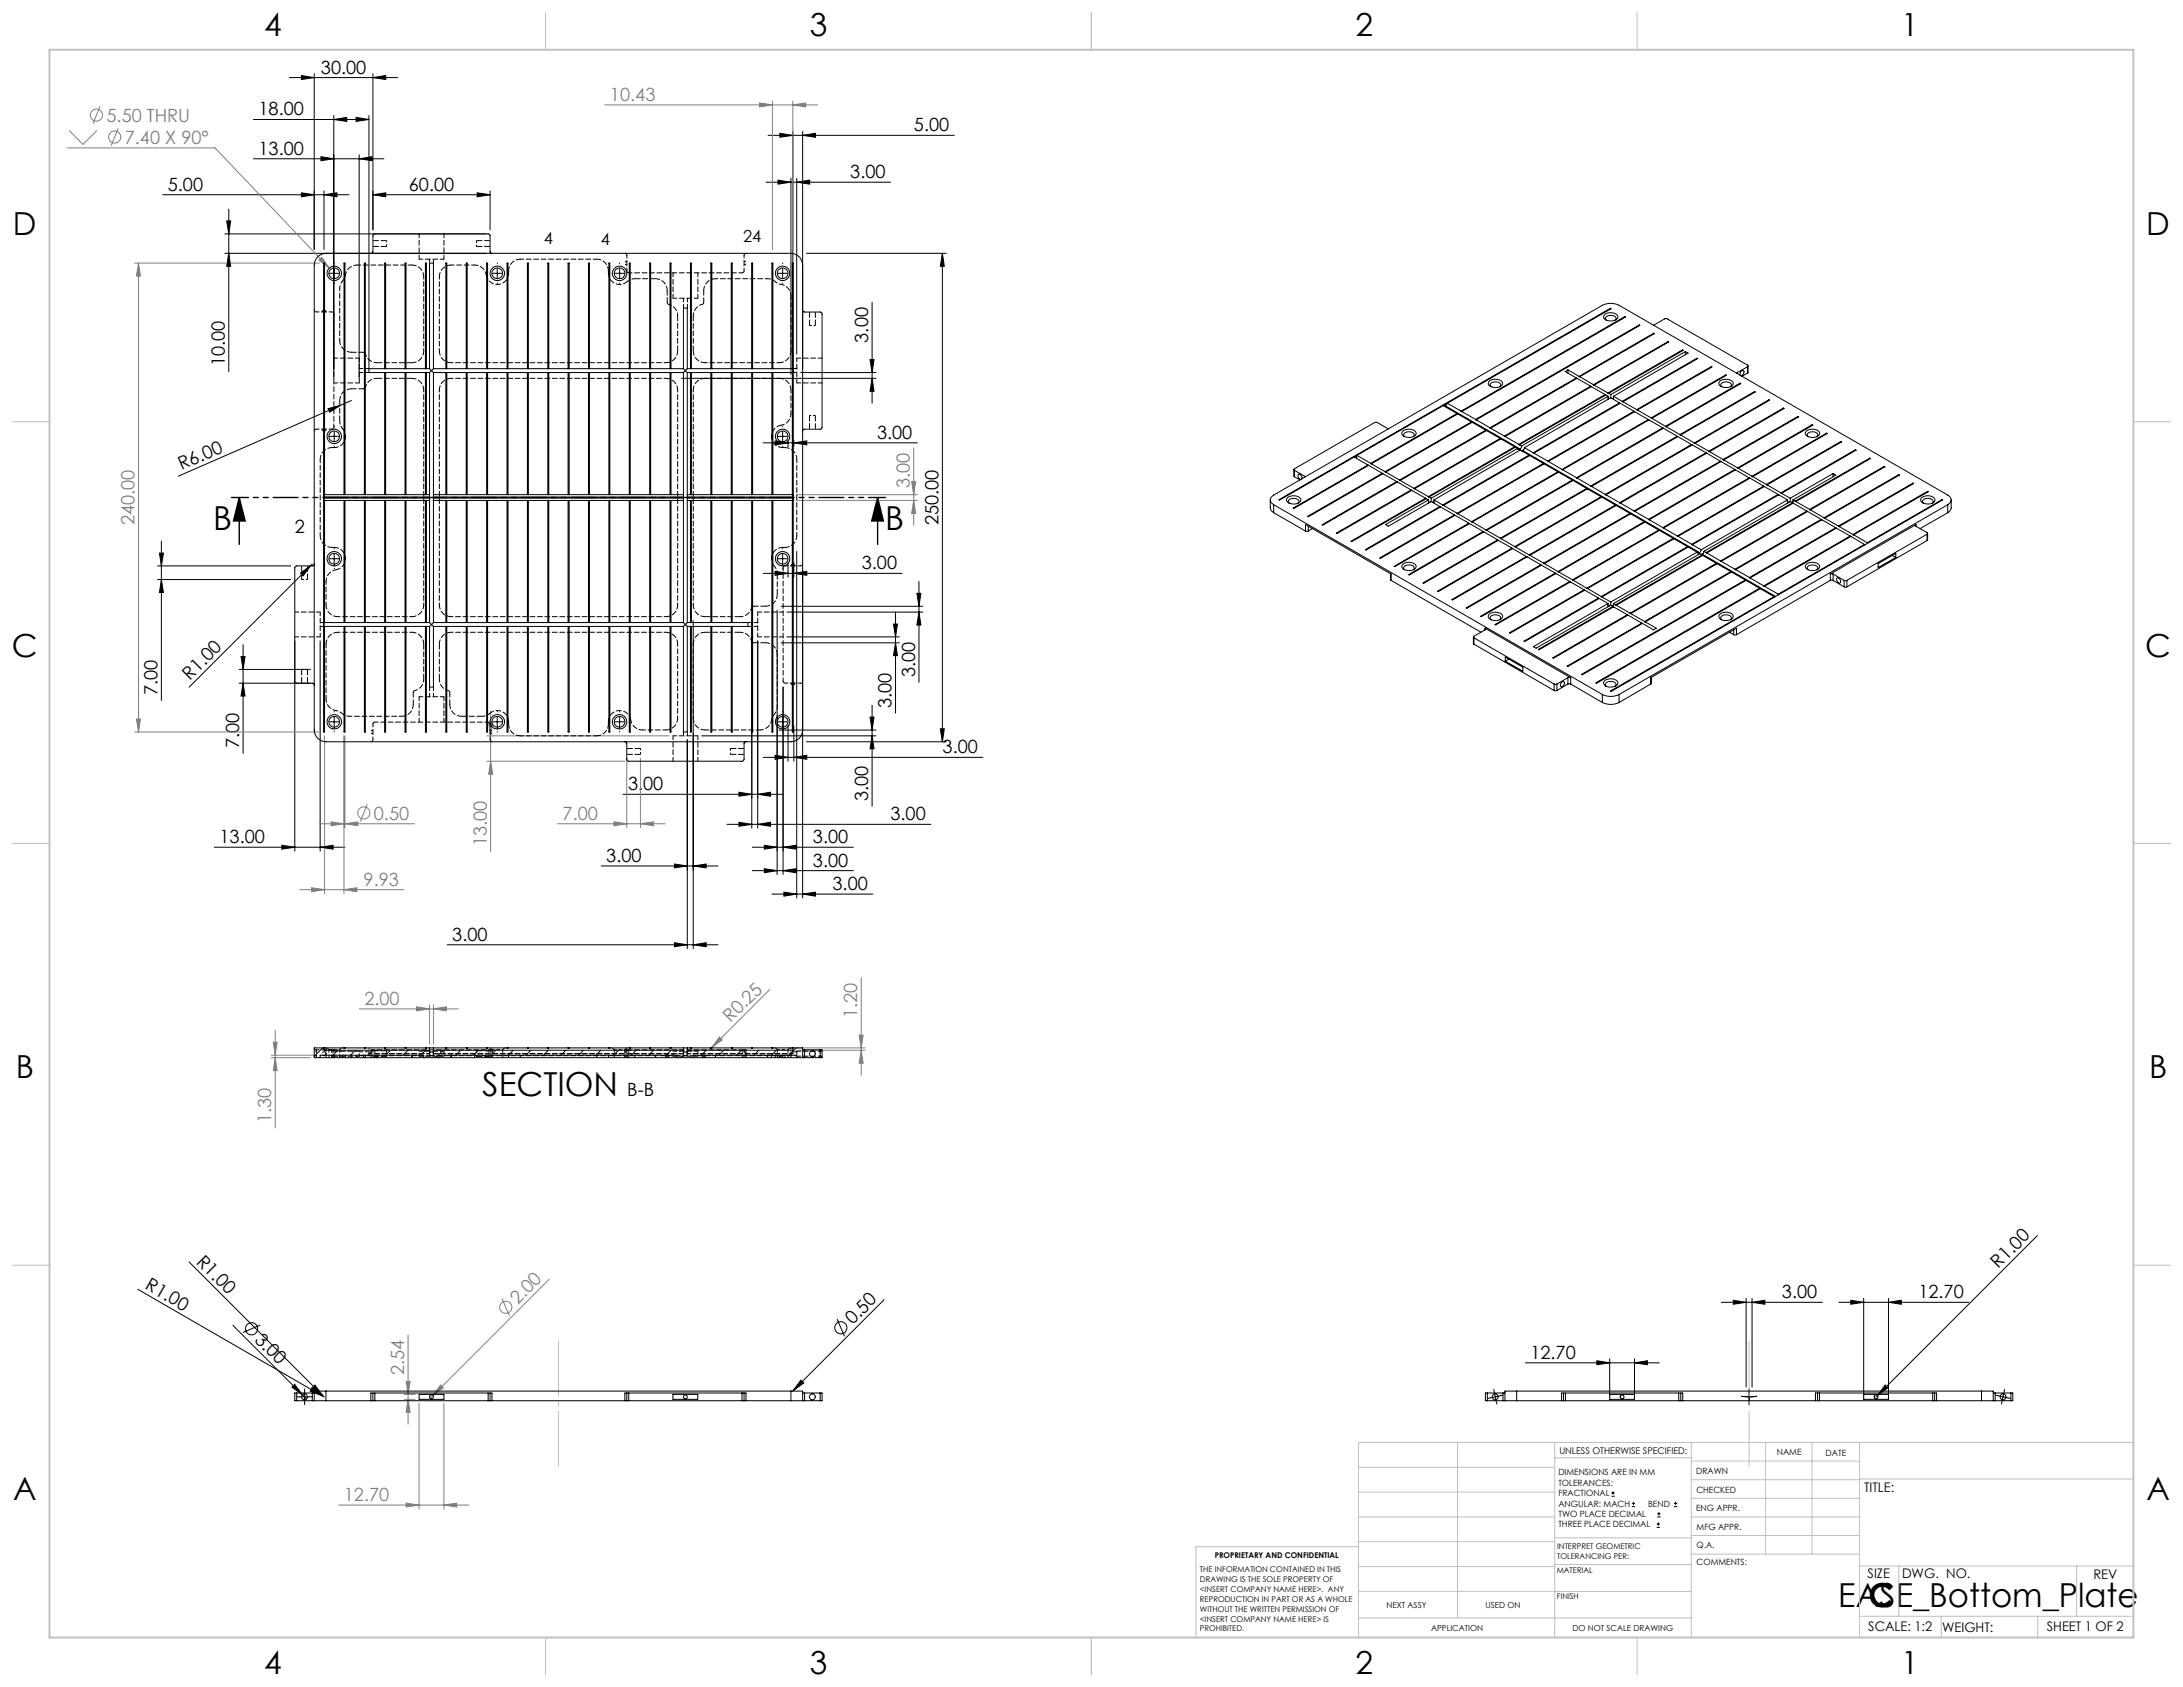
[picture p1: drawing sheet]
<svg xmlns="http://www.w3.org/2000/svg" width="559mm" height="432mm" viewBox="0 0 559 432" stroke-linecap="round" stroke-linejoin="round" font-family="sans-serif">
<defs><g id="words">
<g font-size="8.5">
<text x="54.6" y="135.7">B</text>
<text x="226.6" y="135.7">B</text>
<text x="123.5" y="280.5">SECTION</text>
<text x="470.6" y="411.3">EASE_Bottom_Plate</text>
<text x="478.3" y="411.4">C</text>
</g>
<g font-size="8.1">
<text x="67.6" y="9.3">4</text>
<text x="207.3" y="9.3">3</text>
<text x="347" y="9.3">2</text>
<text x="486.7" y="9.3">1</text>
<text x="3.3" y="60.1">D</text>
<text x="549.4" y="60.1">D</text>
<text x="3" y="168">C</text>
<text x="549.1" y="168">C</text>
<text x="4" y="276">B</text>
<text x="550.1" y="276">B</text>
<text x="3.3" y="383.9">A</text>
<text x="549.4" y="383.9">A</text>
<text x="67.6" y="428.4">4</text>
<text x="207.3" y="428.4">3</text>
<text x="347" y="428.4">2</text>
<text x="486.7" y="428.4">1</text>
</g>
<g font-size="4.7">
<text x="82.1" y="18.8">30.00</text>
<text x="66.2" y="29.5">18.00</text>
<text x="233.9" y="33.6">5.00</text>
<text x="66.2" y="39.6">13.00</text>
<text x="217.7" y="45.6">3.00</text>
<text x="42.9" y="48.8">5.00</text>
<text x="104.6" y="48.8">60.00</text>
<text x="222.2" y="87.7" transform="rotate(-90 222.2 87.7)">3.00</text>
<text x="57.6" y="93.8" transform="rotate(-90 57.6 93.8)">10.00</text>
<text x="224.5" y="112.3">3.00</text>
<text x="46.4" y="120.4" transform="rotate(-24 46.4 120.4)">R6.00</text>
<text x="75.5" y="136.4">2</text>
<text x="240.2" y="134.4" transform="rotate(-90 240.2 134.4)">250.00</text>
<text x="220.6" y="145.7">3.00</text>
<text x="234.2" y="173.4" transform="rotate(-90 234.2 173.4)">3.00</text>
<text x="40.3" y="178" transform="rotate(-90 40.3 178)">7.00</text>
<text x="48.6" y="174.3" transform="rotate(-45 48.6 174.3)">R1.00</text>
<text x="228.2" y="181.2" transform="rotate(-90 228.2 181.2)">3.00</text>
<text x="61.2" y="191.5" transform="rotate(-90 61.2 191.5)">7.00</text>
<text x="241.3" y="192.8">3.00</text>
<text x="160.8" y="202.3">3.00</text>
<text x="222.2" y="205" transform="rotate(-90 222.2 205)">3.00</text>
<text x="227.9" y="209.9">3.00</text>
<text x="56.2" y="215.8">13.00</text>
<text x="208.1" y="215.8">3.00</text>
<text x="155.2" y="220.6">3.00</text>
<text x="208.1" y="221.8">3.00</text>
<text x="213.1" y="227.8">3.00</text>
<text x="115.8" y="240.8">3.00</text>
<text x="160.6" y="280.5">B-B</text>
<text x="50" y="323.2" transform="rotate(45 50 323.2)">R1.00</text>
<text x="36.9" y="329.8" transform="rotate(30 36.9 329.8)">R1.00</text>
<text x="511.5" y="324.9" transform="rotate(-45 511.5 324.9)">R1.00</text>
<text x="456.1" y="332.3">3.00</text>
<text x="491.1" y="332.3">12.70</text>
<text x="218.3" y="339.2" transform="rotate(-45 218.3 339.2)">0.50</text>
<text x="65" y="343.1" transform="rotate(45 65 343.1)">3.00</text>
<text x="391.7" y="347.8">12.70</text>
</g>
<g font-size="4.7" fill="#808080">
<text x="156.1" y="25.8">10.43</text>
<text x="27.3" y="31.2">5.50 THRU</text>
<text x="31.9" y="36.8">7.40 X 90°</text>
<text x="232.9" y="125" transform="rotate(-90 232.9 125)">3.00</text>
<text x="34.5" y="134.4" transform="rotate(-90 34.5 134.4)">240.00</text>
<text x="95.7" y="209.8">0.50</text>
<text x="144" y="209.8">7.00</text>
<text x="124.6" y="216.7" transform="rotate(-90 124.6 216.7)">13.00</text>
<text x="93.1" y="226.7">9.93</text>
<text x="93.3" y="257.2">2.00</text>
<text x="187" y="261.9" transform="rotate(-45 187 261.9)">R0.25</text>
<text x="219.5" y="260.6" transform="rotate(-90 219.5 260.6)">1.20</text>
<text x="69.5" y="287.4" transform="rotate(-90 69.5 287.4)">1.30</text>
<text x="132.5" y="334" transform="rotate(-45 132.5 334)">2.00</text>
<text x="103.5" y="352" transform="rotate(-90 103.5 352)">2.54</text>
<text x="88" y="384.2">12.70</text>
</g>
<g font-size="4.2">
<text x="139.2" y="62.3">4</text>
<text x="153.8" y="62.7">4</text>
<text x="190.2" y="61.8">24</text>
</g>
<g font-size="3.4">
<text x="477.2" y="381.9">TITLE:</text>
<text x="478.1" y="404">SIZE</text>
<text x="486.9" y="404">DWG. NO.</text>
<text x="535.9" y="404.1">REV</text>
<text x="478.2" y="417.6">SCALE: 1:2</text>
<text x="497.1" y="417.7">WEIGHT:</text>
<text x="523.9" y="417.6">SHEET 1 OF 2</text>
</g>
<text font-size="2.4" x="399.2" y="372.1">UNLESS OTHERWISE SPECIFIED:</text>
<g font-size="2.2">
<text x="398.9" y="377.7">DIMENSIONS ARE IN MM</text>
<text x="434.2" y="377.3">DRAWN</text>
<text x="454.8" y="372.5">NAME</text>
<text x="467.3" y="372.6">DATE</text>
<text x="398.9" y="380.3">TOLERANCES:</text>
<text x="398.9" y="383">FRACTIONAL</text>
<text x="434.3" y="382.2">CHECKED</text>
<text x="398.9" y="385.6">ANGULAR: MACH</text>
<text x="398.9" y="388.3">TWO PLACE DECIMAL</text>
<text x="421.9" y="385.6">BEND</text>
<text x="434.2" y="386.9">ENG APPR.</text>
<text x="398.9" y="390.9">THREE PLACE DECIMAL</text>
<text x="434.3" y="391.6">MFG APPR.</text>
<text x="434.3" y="396.3">Q.A.</text>
<text x="434.3" y="400.5">COMMENTS:</text>
</g>
<g font-size="2.1">
<text x="354.9" y="411.6">NEXT ASSY</text>
<text x="380.3" y="411.6">USED ON</text>
<text x="366.3" y="417.4">APPLICATION</text>
<text x="402.5" y="417.5">DO NOT SCALE DRAWING</text>
</g>
<g font-size="2">
<text x="310.9" y="398.8">PROPRIETARY AND CONFIDENTIAL</text>
<text x="398.6" y="396.5">INTERPRET GEOMETRIC</text>
<text x="398.6" y="399">TOLERANCING PER:</text>
<text x="307.2" y="402.4">THE INFORMATION CONTAINED IN THIS</text>
<text x="307.2" y="404.9">DRAWING IS THE SOLE PROPERTY OF</text>
<text x="307.2" y="407.5">&lt;INSERT COMPANY NAME HERE&gt;. ANY</text>
<text x="398.5" y="402.6">MATERIAL</text>
<text x="307.2" y="410">REPRODUCTION IN PART OR AS A WHOLE</text>
<text x="307.2" y="412.5">WITHOUT THE WRITTEN PERMISSION OF</text>
<text x="398.5" y="409.4">FINISH</text>
<text x="307.2" y="415">&lt;INSERT COMPANY NAME HERE&gt; IS</text>
<text x="307.2" y="417.6">PROHIBITED.</text>
</g>
</g></defs>
<g fill="none" stroke="#000" stroke-width=".26">
<path d="M74.1 19.9h27.7M77.2 19.3l3.2 .6-3.2 .5zM80.4 18.8v45.1M95.5 19.9l3.2-.6v1.1zM95.5 18.8v40M64.9 30.6h29.5M85.4 30.6l3.4-.5v1zM85.4 29.6v67.4M91.2 30.1l3.2 .5-3.2 .5zM91.9 39.6v57.4M94.4 29.6v64.8M196.6 34.6h47.7"/>
<path d="M199.6 34.1l3.4 .5-3.4 .5zM203 33.6v60.8M205.5 34.6l3.2-.5v1zM205.5 33.6v60.8M41.6 49.8h47.7M57.5 59.9h67M58 56.6h1.1l-.5 3.3zM58.6 53.5v41.6M64.9 40.6h33.4M77.2 49.4l3.2 .4-3.2 .6zM82.2 40.1l3.2 .5-3.2 .5zM82.9 49.8l3.4-.4v1z"/>
<path d="M82.9 48.9v15M91.9 40.6l3.4-.5v1zM95.5 49.8l3.2-.4v1zM95.5 49.8h29.9M122.1 49.4l3.3 .4-3.3 .6zM125.4 48.9v9.9M196.1 46.6h31.9M199.1 46.1l3.4 .5-3.4 .5zM202.5 45.6v50.2M203.9 46.6l3.4-.5v1zM203.9 45.6v45.1M57.5 64.8h67"/>
<path d="M58.6 64.8l.5 3.4h-1.1zM84.3 70h2.5M85.5 68.7v2.5M126 70h2.6M127.3 68.7v2.5M157.3 70h2.5M158.6 68.7v2.5M199.1 70h2.5M200.3 68.7v2.5M206.4 64.8h35.8M223.2 77.4v25.8M241.2 64.8l.5 3.4h-1z"/>
<path d="M241.2 64.8v125.1M174.4 96.8h49.8M205 95.4h19.2M222.7 92h1l-.5 3.4zM223.2 96.8l.5 3.4h-1zM84 104.6l3.2-.9-2.8 1.8zM84.3 111.7h2.5M85.5 110.5v2.5M87.2 103.7l-41.6 18.2M90 102.5l-2.8 1.2M195.4 113.3h39.4M198.4 112.9l3.3 .4-3.3 .6z"/>
<path d="M199.1 111.7h2.5M200.3 110.5v2.5M201.7 112.7v1.7M203.2 113.3l3.3-.4v1zM203.2 112.7v1.7M41.3 138.5v40.8M40.3 144.9h34.1M40.3 148.3h34.1M40.8 141.6h1l-.5 3.3zM41.3 148.3l.5 3.4h-1zM76.9 146.7l2.7-2-2 2.7zM79.9 144.4l-31.5 31.5"/>
<path d="M84.3 143h2.5M85.5 141.7v2.6M177.4 158.9v83.9M192.4 158.9v53.1M195.4 146.8h35.5M198.4 146.2l3.3 .6-3.3 .4zM198.9 156.2v67.6M199.1 143h2.5M200 155.2h36.2M200.3 141.7v2.6M201.4 156.7h34.8M201.7 144v3.7"/>
<path d="M203.2 146.8l3.3-.6v1zM203.2 144v3.7M203.9 141.1v88.8M205.5 145.8v84.1M228.7 159.7h1l-.5 3.3zM229.2 156.7v25.8M234.7 151.9h1l-.5 3.3zM235.2 156.7l.5 3.3h-1zM235.2 148.8v25.9M61.2 174.9h18.2M61.2 171.3h18.2M61.7 168.1h1l-.5 3.2z"/>
<path d="M62.2 174.9l.5 3.3h-1zM62.2 165v27.8M75.5 164v53.8M82 164v53.8M194 164v48M200 164.5h30.2M200.4 175.9v47.9M201.4 163h28.8M229.2 164.5l.5 3.3h-1zM84.3 184.7h2.5M85.5 183.5v2.5M126 184.7h2.6"/>
<path d="M127.3 183.5v2.5M157.3 184.7h2.5M158.6 183.5v2.5M175.9 189.4v53.4M179.6 188.3h44.6M195.4 193.9h56.2M198.4 193.3l3.3 .6-3.3 .4zM199.1 184.7h2.5M199.4 186.9h24.8M200.3 183.5v2.5M201.7 185.7v9.1M203.2 193.9l3.3-.6v1z"/>
<path d="M203.2 185.7v9.1M206.4 189.9h35.8M222.7 183.6h1l-.5 3.3zM223.2 188.3l.5 3.4h-1zM223.2 180.5v25.8M240.7 186.5h1l-.5 3.4zM54.9 216.9h33.4M72.1 216.4l3.4 .5-3.4 .4zM82 216.9l3.3-.5v.9zM159.5 203.3h40.8M186.1 211h52.2M189.2 202.8l3.2 .5-3.2 .5z"/>
<path d="M189.2 210.5l3.2 .5-3.2 .5zM192.6 216.9h25.8M194 203.3l3.2-.5v1zM194 211l3.2-.5v1zM195.7 216.4l3.2 .5-3.2 .4zM200.4 216.9l3.4-.5v.9zM153.9 221.7h29.9M172.6 221.2l3.3 .5-3.3 .4zM177.4 221.7l3.4-.5v.9zM192.6 222.8h25.8M195.7 222.4l3.2 .4-3.2 .6zM197.6 228.8h25.8"/>
<path d="M200.4 222.8l3.4-.4v1zM200.7 228.4l3.2 .4-3.2 .6zM205.5 228.8l3.2-.4v1zM114.5 241.8h69.3M172.6 241.3l3.3 .5-3.3 .5zM177.4 241.8l3.4-.5v1zM521.5 316.3l-41.3 41.2M35.2 330l47.3 27.3M48.4 323l34.2 34.2M59.6 339.2l17.8 17.8M66.6 339.2l-4.4 1.9M214.3 337.6l1.9 4.5"/>
<path d="M226.3 332.7l-23.5 23.4M440.6 333.3h25.9M443.7 332.8l3.3 .5-3.3 .5zM447 332.3v22.7M448.5 333.3l3.3-.5v1zM448.5 332.3v22.7M470.7 333.3h33.3M473.7 332.8l3.4 .5-3.4 .5zM477.1 332.3v24.9M483.4 333.3l3.3-.5v1zM483.4 332.3v24.9M75.4 354.3l2 2.7-2.7-2z"/>
<path d="M76.7 357.5h2.5M77.4 357l1.1 1.1M78 356.3v2.5M79.9 355.2l2.6 2.1-3.1-1.2zM79.9 355.2l.7-.7 2 2.7zM82.6 357.2l.3 .3-.4-.2M205 353.3l.7 .7-2.7 2zM390.5 348.8h34.2M408.8 348.3l3.2 .5-3.2 .5zM412 347.8v9.4M418.4 348.8l3.3-.5v1zM418.4 347.8v9.4"/>
<path d="M482.6 354.5l.7 .7-2.7 2zM511.5 357.3l1.2 .2M512.7 357.5l-.3 1.3M512.7 357.5l1.3 .3M513 356.3l-.3 1.2M412.5 383h.8M412.5 382.1h.8M412.9 381.7v.9M417.7 385.6h.8M417.7 384.8h.8M418.1 384.4v.8M424.1 390.9h.8"/>
<path d="M424.1 390.1h.8M424.2 388.3h.9M424.2 387.5h.9M424.5 389.7v.8M424.6 387v.9M428.5 385.6h.8M428.5 384.8h.8M428.9 384.4v.8"/>
<circle cx="215.2" cy="339.9" r="1.56"/>
<circle cx="64.4" cy="340.1" r="1.55"/>
</g>
<g fill="none" stroke="#808080" stroke-width=".26">
<path d="M17.2 37.9h37.8l29.3 30.7M17.7 33.4l3.5 3.6 3.6-3.6M25.6 27.2l-1.8 4.5M30.2 32.8l-1.7 4.5M154.8 26.8h54.5M194.4 26.4l3.3 .4-3.3 .6zM197.7 25.9v38M203 26.8l3.2-.4v1zM203 25.9v38M34.4 67.3h47.4M35.5 67.3v120.1M35.5 67.3l.4 3.4h-1z"/>
<path d="M81.6 66.6l.8-.7 1.9 2.7zM233.9 114.7v19.7M203.8 126.6h31.1M203.8 128.1h31.1M233.4 123.3h1l-.5 3.3zM233.9 128.1l.5 3.3h-1zM34.4 187.4h47.4M34.9 184h1l-.4 3.4zM83.1 188.3v40.4M88.1 188.3v40.4M88.3 188.3v23.5M124.6 188.3h46.7"/>
<path d="M124.6 194.8h35.3M125.1 185.1h1l-.5 3.2zM125.6 194.8l.5 3.4h-1zM125.6 182v36M160.4 194.1v17.7M163.9 194.1v17.7M81.7 210.9h24.3M84.7 210.4l3.4 .5-3.4 .4zM88.3 210.9l3.3-.5v.9zM94 205.8l-1.8 4.5M142.7 210.9h27.6M157.2 210.4l3.2 .5-3.2 .4z"/>
<path d="M163.9 210.9l3.4-.5v.9zM76.7 227.7h26.7M79.8 227.2l3.3 .5-3.3 .5zM88.1 227.7l3.2-.5v1zM92 258.2h25.3M106.6 257.7l3.4 .5-3.4 .5zM110 257.2v10M110.9 258.2l3.4-.5v1zM110.9 257.2v10M197 253.3l-14.8 14.8M220.5 250.2v25M69.5 270.1h11.5"/>
<path d="M69.5 270.7h9.9M70 266.8h.9l-.5 3.3zM70.4 270.7l.5 3.3h-.9zM70.4 263.7v25M182.2 268.1l-.1 .1M184.1 265.4l.8 .8-2.7 1.9zM203.8 268.2h17.6M203.9 268.8h17.5M219.9 264.9h1l-.4 3.3zM220.5 268.8l.4 3.3h-1zM128.5 332.4l1.9 4.4M140.5 327.4l-30.4 30.5"/>
<path d="M103.5 356.9h2.8M103.5 358.2h2.8M104 353.6h1l-.5 3.3zM104.5 358.2l.5 3.3h-1zM104.5 341.7v22.8M107.3 359.2v27M112.8 354.5l.7 .7-2.7 2zM113.6 359.2v27M86.7 385.2h33.3M104 384.7l3.3 .5-3.3 .5zM113.6 385.2l3.3-.5v1z"/>
<circle cx="24.7" cy="29.5" r="1.56"/>
<circle cx="29.3" cy="35.1" r="1.56"/>
<circle cx="93.1" cy="208.1" r="1.56"/>
<circle cx="129.5" cy="334.6" r="1.55"/>
</g>
<path d="M382.5 356.3l-.1-.7M382.7 357.5l.3 1.2M382.7 357.5l-.2-1.2M383 358.7l.2 .8M446.5 357.5l-.7-.1M447.7 357.5h1.3M447.7 357.5h-1.2M449 357.5l.7-.1M512.5 358.7l-.2 .8M513 356.3l.1-.7" fill="none" stroke="#000" stroke-width=".26" stroke-dasharray="15.2 1.3 1.3 1.3" stroke-linecap="butt"/>
<path d="M61.2 127.4l1.6 5.9h-3zM61.2 127.4v11.9M224.6 127.4l1.5 5.9h-3zM224.6 127.4v11.9" fill="none" stroke="#000" stroke-width=".35"/>
<g fill="none" stroke="#000" stroke-width=".26" stroke-dasharray="15.2 1.3 1.3 1.3">
<path d="M83.1 69.9h-.2M85.6 67.4v-.1M85.6 72.4v.2M88.1 69.9h.1M124.8 69.9h-.1M127.3 67.4v-.1M127.3 72.4v.2M129.8 69.9h.1M156.1 69.9h-.1M158.6 67.4v-.1M158.6 72.4v.2M161.1 69.9h.1"/>
<path d="M197.9 69.9h-.2M200.4 67.4v-.1M200.4 72.4v.2M202.9 69.9h.1M83.1 111.7h-.2M85.6 109.2v-.1M85.6 114.2v.1M88.1 111.7h.1M197.9 111.7h-.2M200.4 109.2v-.1M200.4 114.2v.1M202.9 111.7h.1"/>
<path d="M83.1 143h-.2M85.6 140.5v-.1M85.6 145.5v.1M88.1 143h.1M197.9 143h-.2M200.4 140.5v-.1M200.4 145.5v.1M202.9 143h.1M83.1 184.7h-.2M85.6 182.2v-.1M85.6 187.2v.2M88.1 184.7h.1"/>
<path d="M124.8 184.7h-.1M127.3 182.2v-.1M127.3 187.2v.2M129.8 184.7h.1M156.1 184.7h-.1M158.6 182.2v-.1M158.6 187.2v.2M161.1 184.7h.1M197.9 184.7h-.2M200.4 182.2v-.1M200.4 187.2v.2M202.9 184.7h.1"/>
<path d="M76.7 357.5h-.7M78 356.3v-.8M78 358.8v.7M79.2 357.5h.8M381.5 357.8l-.7 .2M382.7 357.5l-1.2 .3M382.7 357.5l1.3-.2M384 357.3l.7-.2M447.7 357.5v1.3M447.7 357.5v-1.2M447.7 358.8v.7M447.7 356.3v-.8"/>
<path d="M511.5 357.3l-.7-.2M514 357.8l.7 .2"/>
</g>
<path d="M226.7 127.3h-167.4" fill="none" stroke="#000" stroke-width=".35" stroke-dasharray="6.3 1.3 1.3 1.3 1.3 1.3" stroke-dashoffset="2"/>
<path d="M143 343.3v31.9M447.7 343.3v31.9" fill="none" stroke="#c0c0c0" stroke-width=".26" stroke-dasharray="15.2 1.3 1.3 1.3" stroke-dashoffset="1.2"/>
<g fill="none" stroke="#c0c0c0" stroke-width=".26">
<path d="M139.7 3.2v9.5M279.4 3.2v9.5M419.1 3.2v9.5M3.1 107.9h9.6M546.1 107.9h9.5M3.1 215.9h9.6M546.1 215.9h9.5M3.1 323.8h9.6M546.1 323.8h9.5M347.7 375.6h50.3M373.1 369.2v44.9M398 369.2v49.9"/>
<path d="M398 373.1h34.9M432.9 369.2v49.9M432.9 378.7h43.1M432.9 374h43.1M451.9 369.2v28.6M463.8 369.2v28.6M476 369.2v49.9M476 378.6h70.1M546.1 369.2h-198.4v49.9M347.7 394.6h50.3M347.7 388.3h50.3M347.7 381.9h50.3"/>
<path d="M347.7 395.9h-41.6v23.2M398 393.6h35M432.9 383.5h43.1M432.9 388.3h43.1M432.9 393h43.1M433 397.8h43M139.7 419.1v9.6M279.4 419.1v9.6M347.7 414.1h85.2M347.7 407.3l85.2 .1M347.7 401h50.3M398 400.5h35"/>
<path d="M419.1 419.1v9.6M476 413.7h70.1M476 400.8h70.1M486.1 400.8v12.9M496.9 413.7v5.4M521.6 413.7v5.4M531.6 400.8v12.9"/>
</g>
<path d="M12.7 12.7h533.4v406.4h-533.4z" fill="none" stroke="#c0c0c0" stroke-width=".5"/>
<g fill="#000">
<path d="M84 104.6l3.2-.9-2.8 1.8zM76.9 146.7l2.7-2-2 2.7zM75.4 354.3l2 2.7-2.7-2zM79.9 355.2l2.6 2.1-3.1-1.2zM79.9 355.2l.7-.7 2 2.7zM205 353.3l.7 .7-2.7 2zM482.6 354.5l.7 .7-2.7 2z"/>
<path d="M95.5 19.9l3.2-.6v1.1zM77.2 19.3l3.2 .6-3.2 .5zM205.5 34.6l3.2-.5v1zM199.6 34.1l3.4 .5-3.4 .5zM177.4 241.8l3.4-.5v1zM172.6 241.3l3.3 .5-3.3 .5zM177.4 221.7l3.4-.5v.9zM172.6 221.2l3.3 .5-3.3 .4zM448.5 333.3l3.3-.5v1zM443.7 332.8l3.3 .5-3.3 .5zM483.4 333.3l3.3-.5v1zM473.7 332.8l3.4 .5-3.4 .5zM418.4 348.8l3.3-.5v1zM408.8 348.3l3.2 .5-3.2 .5z"/>
<path d="M58 56.6h1.1l-.5 3.3zM58.6 64.8l.5 3.4h-1.1zM234.7 151.9h1l-.5 3.3zM235.2 156.7l.5 3.3h-1zM222.7 183.6h1l-.5 3.3zM223.2 188.3l.5 3.4h-1z"/>
<path d="M95.5 49.8l3.2-.4v1zM122.1 49.4l3.3 .4-3.3 .6zM77.2 49.4l3.2 .4-3.2 .6zM82.9 49.8l3.4-.4v1zM85.4 30.6l3.4-.5v1zM91.2 30.1l3.2 .5-3.2 .5zM82.2 40.1l3.2 .5-3.2 .5zM91.9 40.6l3.4-.5v1zM200.7 228.4l3.2 .4-3.2 .6zM205.5 228.8l3.2-.4v1zM195.7 222.4l3.2 .4-3.2 .6zM200.4 222.8l3.4-.4v1zM198.4 193.3l3.3 .6-3.3 .4zM203.2 193.9l3.3-.6v1zM198.4 146.2l3.3 .6-3.3 .4zM203.2 146.8l3.3-.6v1zM198.4 112.9l3.3 .4-3.3 .6zM203.2 113.3l3.3-.4v1z"/>
<path d="M199.1 46.1l3.4 .5-3.4 .5zM203.9 46.6l3.4-.5v1z"/>
<path d="M223.2 96.8l.5 3.4h-1zM222.7 92h1l-.5 3.4zM229.2 164.5l.5 3.3h-1zM228.7 159.7h1l-.5 3.3zM62.2 174.9l.5 3.3h-1zM61.7 168.1h1l-.5 3.2z"/>
<path d="M224.6 127.4l1.5 5.9h-3zM61.2 127.4l1.6 5.9h-3z"/>
<path d="M40.8 141.6h1l-.5 3.3zM41.3 148.3l.5 3.4h-1z"/>
<path d="M240.7 186.5h1l-.5 3.4zM241.2 64.8l.5 3.4h-1z"/>
<path d="M72.1 216.4l3.4 .5-3.4 .4zM82 216.9l3.3-.5v.9z"/>
<path d="M189.2 210.5l3.2 .5-3.2 .5zM194 211l3.2-.5v1z"/>
<path d="M194 203.3l3.2-.5v1zM189.2 202.8l3.2 .5-3.2 .5z"/>
<path d="M195.7 216.4l3.2 .5-3.2 .4zM200.4 216.9l3.4-.5v.9z"/>
</g>
<g fill="#808080">
<path d="M163.9 210.9l3.4-.5v.9zM157.2 210.4l3.2 .5-3.2 .4z"/>
<path d="M203 26.8l3.2-.4v1zM194.4 26.4l3.3 .4-3.3 .6z"/>
<path d="M104 384.7l3.3 .5-3.3 .5zM113.6 385.2l3.3-.5v1zM81.6 66.6l2.7 2-1.9-2.7zM84.7 210.4l3.4 .5-3.4 .4zM88.3 210.9l3.3-.5v.9z"/>
<path d="M112.8 354.5l-2 2.7 2.7-2zM184.1 265.4l-1.9 2.7 2.7-1.9z"/>
<path d="M34.9 184h1l-.4 3.4zM35.5 67.3l.4 3.4h-1z"/>
<path d="M104 353.6h1l-.5 3.3zM104.5 358.2l.5 3.3h-1zM125.1 185.1h1l-.5 3.2zM125.6 194.8l.5 3.4h-1zM233.4 123.3h1l-.5 3.3zM233.9 128.1l.5 3.3h-1zM70 266.8h.9l-.5 3.3zM70.4 270.7l.5 3.3h-.9zM219.9 264.9h1l-.4 3.3zM220.5 268.8l.4 3.3h-1z"/>
<path d="M106.6 257.7l3.4 .5-3.4 .5zM110.9 258.2l3.4-.5v1z"/>
<path d="M79.8 227.2l3.3 .5-3.3 .5zM88.1 227.7l3.2-.5v1z"/>
</g>
<g fill="none" stroke="#000" stroke-width=".26">
<path d="M81.3 65.7a3.3 3.3 0 0 1 2.1-.9h119.1a3 3 0 0 1 3 3v119.1a3 3 0 0 1-3 3h-119.1a3 3 0 0 1-3-3v-119.1a3.3 3.3 0 0 1 .9-2.1zM94.9 64.8l.5-.2 .1-4.3 .3-.4h29.3l.3 .4v4.2l.5 .3M205.5 79.3l.2 .5 4.3 .1 .4 .4v29.2l-.4 .4h-4.2l-.3 .4M412.2 78.9l.1 .2M412.2 78.9l.2 .1-41.9 24.2M412.2 78.9l-84.8 49 .2 .1 19-11M98.5 95.4h.2M98.5 94.4h.2M98.5 94.4v-27.1h.2v27.1M98.5 95.4v31.2M98.5 94.4h-4.1v1h4.1M98.7 95.4v31.2"/>
<path d="M98.7 94.4h5M98.7 95.4h5M103.7 95.4h.2M103.7 94.4h.2M103.7 94.4v-27.1h.2v27.1M103.7 95.4v31.2M103.9 95.4v31.2M103.9 94.4h5M103.9 95.4h5M108.9 95.4h.2M108.9 94.4h.2M108.9 94.4v-27.1h.2v27.1"/>
<path d="M108.9 95.4v31.2M109.1 95.4v31.2M109.1 94.4h.9M109.1 95.4h.9M110 94.4l.5 .5M110 94.4v-27.1h.9v27.1M110 95.4v31.2M110.5 94.9l-.5 .5M110.5 94.9l.4 .5M110.9 94.4l-.4 .5M110.9 94.4h3.2M110.9 95.4v31.2"/>
<path d="M110.9 95.4h3.2M114.1 95.4h.3M114.1 94.4h.3M114.1 94.4v-27.1h.3v27.1M114.1 95.4v31.2M114.4 95.4v31.2M114.4 94.4h4.9M114.4 95.4h4.9M119.3 95.4h.3M119.3 94.4h.3M119.3 94.4v-27.1h.3v27.1M119.3 95.4v31.2"/>
<path d="M119.6 95.4v31.2M119.6 94.4h5M119.6 95.4h5M124.6 95.4h.2M124.6 94.4h.2M124.6 94.4v-27.1h.2v27.1M124.6 95.4v31.2M124.8 95.4v31.2M124.8 94.4h5M124.8 95.4h5M129.8 95.4h.2M129.8 94.4h.2"/>
<path d="M129.8 94.4v-27.1h.2v27.1M129.8 95.4v31.2M130 95.4v31.2M130 94.4h5M130 95.4h5M135 95.4h.3M135 94.4h.3M135 94.4v-27.1h.3v27.1M135 95.4v31.2M135.3 95.4v31.2M135.3 94.4h4.9M135.3 95.4h4.9"/>
<path d="M140.2 95.4h.3M140.2 94.4h.3M140.2 94.4v-27.1h.3v27.1M140.2 95.4v31.2M140.5 95.4v31.2M140.5 94.4h4.9M140.5 95.4h4.9M145.4 95.4h.3M145.4 94.4h.3M145.4 94.4v-27.1h.3v27.1M145.4 95.4v31.2M145.7 95.4v31.2"/>
<path d="M145.7 94.4h4.9M145.7 95.4h4.9M150.6 95.4h.3M150.6 94.4h.3M150.6 94.4v-27.1h.3v27.1M150.6 95.4v31.2M150.9 95.4v31.2M150.9 94.4h5M150.9 95.4h5M155.9 95.4h.2M155.9 94.4h.2M155.9 94.4v-27.1h.2v27.1"/>
<path d="M155.9 95.4v31.2M156.1 95.4v31.2M156.1 94.4h5M156.1 95.4h5M161.1 95.4h.2M161.1 94.4h.2M161.1 94.4v-27.1h.2v27.1M161.1 95.4v31.2M161.3 95.4v31.2M161.3 94.4h5M161.3 95.4h5M166.3 95.4h.2"/>
<path d="M166.3 94.4h.2M166.3 94.4v-27.1h.2v27.1M166.3 95.4v31.2M166.5 95.4v31.2M166.5 94.4h5M166.5 95.4h5M171.5 95.4h.3M171.5 94.4h.3M171.5 94.4v-27.1h.3v27.1M171.5 95.4v31.2M171.8 95.4v31.2M171.8 94.4h3.1"/>
<path d="M171.8 95.4h3.1M174.9 94.4l.5 .5M174.9 94.4v-15.6h1v15.6M174.9 95.4v31.2M175.4 94.9l.5 .5M175.4 94.9l-.5 .5M175.9 94.4l-.5 .5M175.9 94.4h.8M175.9 95.4h.8M175.9 95.4v31.2M176.7 95.4h.3M176.7 94.4h.3"/>
<path d="M176.7 94.4v-27.1h.3v27.1M176.7 95.4v31.2M177 95.4v31.2M177 94.4h5M177 95.4h5M182 95.4h.2M182 94.4h.2M182 94.4v-27.1h.2v27.1M182 95.4v31.2M182.2 95.4v31.2M182.2 94.4h5M182.2 95.4h5"/>
<path d="M187.2 95.4h.2M187.2 94.4h.2M187.2 94.4v-27.1h.2v27.1M187.2 95.4v31.2M187.4 95.4v31.2M187.4 94.4h5M187.4 95.4h5M192.4 95.4h.3M192.4 94.4h.3M192.4 94.4v-27.1h.3v27.1M192.4 95.4v31.2M192.7 95.4v31.2"/>
<path d="M192.7 94.4h4.9M192.7 95.4h4.9M197.6 95.4h.2M197.6 94.4h.2M197.6 94.4v-27.1h.2v27.1M197.6 95.4v31.2M197.8 95.4v31.2M197.8 94.4h5M197.8 95.4h5M202.8 94.4h.2v1h-.2M202.8 94.4v-27.1h.3v120.1h-.3v-59.3M202.8 95.4v31.2"/>
<path d="M381.2 97.5a2.43 2.43 0 0 1 3.4 .5 2.01 2.01 0 0 1-3.1 .9 .78 .78 0 0 1-.3-1.4zM381.7 99a.57 .57 0 0 1-.3-.6 .57 .57 0 0 1 .4-.4 1.5 1.5 0 0 1 2.3 .6l-.2 .4M401.4 94.7l2.8 1.6M401.4 94.7l-.8 .4 2.9 1.6M401.4 94.7v.8M403.5 96.7l.1 .2M403.5 96.7l-22.1 12.8M404.2 96.3l.2 .1M404.4 96.4l3.5 2.1M407.2 98.8l.1 .2M407.2 98.8l-3.5-2-22.1 12.8M407.2 98.8l-22.1 12.8"/>
<path d="M407.9 98.5l.2 .1M408.1 98.6l3.5 2M410.8 80.5a2.43 2.43 0 0 1 3.4 .5 1.96 1.96 0 0 1-2.8 1 .88 .88 0 0 1-.8-.5 .88 .88 0 0 1 .2-1zM411.2 82a.57 .57 0 0 1-.3-.6 .57 .57 0 0 1 .4-.5 1.52 1.52 0 0 1 2.4 .7l-.3 .4M415.9 81l.1 .2M415.9 81l.2 .1-41.9 24.2M415.9 81l-41.9 24.2M419.6 83.2l.1 .1M419.6 83.2l.2 .1-41.9 24.2M419.6 83.2l-41.9 24.2M423.3 83.3l2.8-1.7h.5l20.8 11.9-.1 .4M423.3 85.3l.1 .1"/>
<path d="M423.3 85.3l.2 .1-19.1 11M423.3 85.3l-19.1 11M427 87.5l.1 .1M427 87.5h.1l-19 11.1M427 87.5l-19.1 11M430.7 89.6v.1M430.7 89.6l.1 .1-19 11M430.7 89.6l-19.1 11M431.4 90l.7 .4-19.1 11M431.4 90l-19.1 11M431.4 90v.8M434.4 91.7v.2"/>
<path d="M434.4 91.7l.2 .1-19.2 11M434.4 91.7l-19.1 11M438 93.8l.1 .2M438 93.8l.2 .1-19.1 11.1M438 93.8l-19 11M440.3 97.5a2.42 2.42 0 0 1 3.4 .5 1.43 1.43 0 0 1-1.8 1.2l-1-.1a.88 .88 0 0 1-.8-.6 .88 .88 0 0 1 .2-1zM440.7 99l-.2-.4a1.52 1.52 0 0 1 2.6-.4 .52 .52 0 0 1-.2 .8M441.7 96l.1 .1M441.7 96l.2 .1-19.1 11M441.7 96l-19 11M445.4 98.1l.1 .1M445.4 96a.78 .78 0 0 1 .2-.8 .78 .78 0 0 1 .8-.2l-.1 .7-.6 .5"/>
<path d="M445.4 98.1l.2 .1-19.1 11M445.4 98.1l-19.1 11M447.3 93.9l-2.8 1.6M447.3 93.9v1.6M447.3 95.5l-1.4 .8M447.5 93.7v1.7l-.2 .1M346.6 117l3.6 2M347.3 116.6l-.7 .4M347.3 116.6v.7M347.3 116.6h.1M347.3 116.6l3.6 2M350.2 119v.2"/>
<path d="M350.2 119l-19.2 11 .2 .1 19.1-11 3.5 2M350.9 118.6l.1 .1M351 118.7l3.5 2M355.4 109.8l-2.9-1.7h-.5l-20.6 11.9-.2 .2 .2 .2M359.1 110.3a2.43 2.43 0 0 1 3.4 .5 1.96 1.96 0 0 1-2.7 1 .88 .88 0 0 1-.9-.5 .88 .88 0 0 1 .2-1zM359.6 111.8a.51 .51 0 0 1-.2-.9 1.77 1.77 0 0 1 2.6 .3l-.2 .6M369.4 103.8l-22.1 12.8M369.4 103.8l3.6 2M370 103.9l19.1 11M370 103.9l-.2 .1M370.4 103.3l-.4 .6M370.4 103.3l-1 .5"/>
<path d="M370.5 103.2l-.1 .1M370.5 103.2l3.5 2M373 105.8l.1 .2M373 105.8l-22.1 12.8M373 105.8l.1 .1M373.1 105.9l3.6 2.1M373.1 105.9l-22.1 12.8M374 105.2l.2 .1M374.2 105.3l3.5 2.1M376.7 108v.1M376.7 108l-22.2 12.7M376.7 108l.1 .1"/>
<path d="M376.8 108.1l-22.1 12.7M376.8 108.1l3.5 2M377.7 107.4l.2 .1M377.9 107.5l3.5 2M380.3 110.1l.1 .1M380.3 110.1l-22.1 12.8M380.3 110.1l.2 .1M380.5 110.2l3.5 2M380.5 110.2l-22.1 12.8M381.4 109.5l.2 .1M381.6 109.6l3.5 2M384 112.2l.1 .2"/>
<path d="M384 112.2l-22.1 12.8M384 112.2l.2 .1M384.2 112.3l3.5 2.1M384.2 112.3l-22.1 12.8M385.1 111.6l.2 .1M385.3 111.7l3.5 2M387.7 114.4l.1 .1M387.7 114.4l-22.1 12.7M387.7 114.4l.2 .1M387.9 114.5l-22.1 12.7M387.9 114.5l.5 .3M388.4 114.8l.2 .3 .3-.1"/>
<path d="M388.4 114.8l.5 .2M388.4 114.8l-22 12.7M388.8 113.7l.1 .1M388.9 113.8l.6 .4M389.1 114.9l-.2 .1M389.5 114.2l-.4 .7M389.8 115.3l45.2 26.1M389.8 115.3l-.2 .1M390 115.1l-.5 .3M390.2 114.6l-.4 .7M390.2 114.6l2.3 1.3M391.4 116.5l.1 .1"/>
<path d="M391.4 116.5l-2.3-1.3-22 12.8M391.4 116.5l-22.1 12.8M391.4 116.5l.2 .1M391.6 116.6l3.5 2M391.6 116.6l-22.1 12.8M392.5 115.9l.1 .1M392.6 116l3.6 2M395.1 118.6l.1 .2M395.1 118.6l-22.1 12.8M395.1 118.6l.2 .1M395.3 118.7l3.5 2.1M395.3 118.7l-22.1 12.8"/>
<path d="M396.2 118l.1 .1M396.3 118.1l3.5 2.1M410.9 101l.1 .1M410.9 101l-3.5-2-22.1 12.7M410.9 101l-22.1 12.7M411.6 100.6l.2 .1M411.6 101.4l-22.1 12.8M411.6 101.4l-.5-.3-22.2 12.7M411.6 101.4v.8M411.6 101.8l.4 .2M411.8 100.7l.5 .3M412.3 101.8l-22.1 12.8"/>
<path d="M412.3 101v.8M412.3 101.8l2.2 1.3M413 101.4l2.3 1.3M413 101.4v.8M413 101.8l-.3 .2M414.5 103.1l.2 .2M414.5 103.1l-22 12.8M415.3 102.7l.1 .1M415.4 102.8l3.6 2M418.3 105.3v.1M418.3 105.3l-3.6-2.1-22.1 12.8M418.3 105.3l-22.1 12.7"/>
<path d="M419 104.8l.1 .2M419.1 105l3.6 2M421.9 107.4l.1 .1M421.9 107.4l-3.5-2-22.1 12.7M421.9 107.4l-22.1 12.8M422.7 107l.1 .1M422.8 107.1l3.5 2M425.6 109.5l.1 .2M425.6 109.5l-3.5-2-22.1 12.7M425.6 109.5l-22.1 12.8M426.3 109.1l.2 .1M426.5 109.2l3.5 2"/>
<path d="M429.3 111.7l.1 .1M429.3 111.7l-3.5-2.1-22.1 12.8M429.3 111.7l-22.1 12.7M430 111.2l.2 .1M430.2 111.3l3.5 2.1M433 113.8l.1 .1M433 113.8l-3.5-2-22.1 12.7M433 113.8l-22.1 12.7M433.7 113.4l.2 .1M433.9 113.5l3.5 2M436.7 115.9l.1 .2M436.7 115.9l-3.5-2-22.1 12.7"/>
<path d="M436.7 115.9l-22.1 12.8M437.4 115.5l.2 .1M437.6 115.6l3.5 2M440.4 118l.1 .2M440.4 118l-22.1 12.8M440.4 118l-3.5-2-22.1 12.8M441.1 117.6l.2 .1M441.3 117.7l3.5 2.1M444.8 119.8l.2 .1M445 119.9l3.5 2M449.1 100.2l.1 .2M449.1 100.2l.2 .1-19.1 11"/>
<path d="M449.1 100.2l-19.1 11M452.8 102.3l.1 .2M452.8 102.3l.2 .1-19.1 11.1M452.8 102.3l-19.1 11.1M456.5 104.5l.1 .1M456.5 104.5l.2 .1-19.1 11M456.5 104.5l-19.1 11M460.2 106.6l.1 .2M460.2 106.6l.2 .1-19.1 11M460.2 106.6l-19.1 11M462.4 110.3a2.43 2.43 0 0 1 3.4 .5 1.96 1.96 0 0 1-2.7 1 .88 .88 0 0 1-.9-.5 .88 .88 0 0 1 .2-1zM462.8 111.8a.51 .51 0 0 1-.1-.9 1.77 1.77 0 0 1 2.6 .3l-.2 .6"/>
<path d="M463.9 108.7l.1 .2M463.9 108.7l.1 .1-19 11.1M463.9 108.7l-19.1 11.1M467.6 110.9v.1M467.6 110.9h.1l-19 11.1M467.6 110.9l-19.1 11M471.2 113l.1 .1M471.2 113l.2 .1-19.1 11M471.2 113l-19 11M474.9 115.1l.1 .2M474.9 115.1l.2 .1-19.1 11.1M474.9 115.1l-19 11.1"/>
<path d="M478.6 117.3l.1 .1M478.6 117.3l.2 .1-19.1 11M478.6 117.3l-19.1 11M482.3 119.4l.1 .1M482.3 119.4l.2 .1-19.1 11M482.3 119.4l-19.1 11M82.9 127.2h27.1M82.9 127.5h27.1M83.1 126.6h-.2v1.5h.2M83.1 126.6h5M83.1 128.1h5M83.1 126.6v-59.3h-.3v120.1h.3v-27.1"/>
<path d="M83.1 128.1v31.2M88.1 126.6h.2M88.1 128.1h.2M88.1 126.6v-59.3h.2v59.3M88.1 128.1v31.2M88.3 128.1v31.2M88.3 126.6h5M88.3 128.1h5M93.3 126.6h.2M93.3 128.1h.2M93.3 126.6v-59.3h.2v59.3M93.3 128.1v31.2"/>
<path d="M93.5 128.1v31.2M93.5 126.6h5M93.5 128.1h5M98.5 126.6h.2M98.5 128.1h.2M98.5 128.1v31.2M98.7 128.1v31.2M98.7 126.6h5M98.7 128.1h5M103.7 126.6h.2M103.7 128.1h.2M103.7 128.1v31.2"/>
<path d="M103.9 128.1v31.2M103.9 126.6h5M103.9 128.1h5M108.9 126.6h.2M108.9 128.1h.2M108.9 128.1v31.2M109.1 128.1v31.2M109.1 126.6h.9M109.1 128.1h.9M110 126.6v.6M110 127.5v.6M110 127.2v.3"/>
<path d="M110 128.1v31.2M110.9 126.6v.6M110.9 127.5v.6M110.9 126.6h3.2M110.9 127.2h64M110.9 128.1h3.2M110.9 127.5h64M110.9 127.2v.3M110.9 128.1v31.2M114.1 126.6h.3M114.1 128.1h.3M114.1 128.1v31.2"/>
<path d="M114.4 128.1v31.2M114.4 126.6h4.9M114.4 128.1h4.9M119.3 126.6h.3M119.3 128.1h.3M119.3 128.1v31.2M119.6 128.1v31.2M119.6 126.6h5M119.6 128.1h5M124.6 126.6h.2M124.6 128.1h.2M124.6 128.1v31.2"/>
<path d="M124.8 128.1v31.2M124.8 126.6h5M124.8 128.1h5M129.8 126.6h.2M129.8 128.1h.2M129.8 128.1v31.2M130 128.1v31.2M130 126.6h5M130 128.1h5M135 126.6h.3M135 128.1h.3M135 128.1v31.2"/>
<path d="M135.3 128.1v31.2M135.3 126.6h4.9M135.3 128.1h4.9M140.2 126.6h.3M140.2 128.1h.3M140.2 128.1v31.2M140.5 128.1v31.2M140.5 126.6h4.9M140.5 128.1h4.9M145.4 126.6h.3M145.4 128.1h.3M145.4 128.1v31.2"/>
<path d="M145.7 128.1v31.2M145.7 126.6h4.9M145.7 128.1h4.9M150.6 126.6h.3M150.6 128.1h.3M150.6 128.1v31.2M150.9 128.1v31.2M150.9 126.6h5M150.9 128.1h5M155.9 126.6h.2M155.9 128.1h.2M155.9 128.1v31.2"/>
<path d="M156.1 128.1v31.2M156.1 126.6h5M156.1 128.1h5M161.1 126.6h.2M161.1 128.1h.2M161.1 128.1v31.2M161.3 128.1v31.2M161.3 126.6h5M161.3 128.1h5M166.3 126.6h.2M166.3 128.1h.2M166.3 128.1v31.2"/>
<path d="M166.5 128.1v31.2M166.5 126.6h5M166.5 128.1h5M171.5 126.6h.3M171.5 128.1h.3M171.5 128.1v31.2M171.8 128.1v31.2M171.8 126.6h3.1M171.8 128.1h3.1M174.9 126.6v.6M174.9 127.5v.6M174.9 127.2v.3"/>
<path d="M174.9 128.1v31.2M175.9 126.6v.6M175.9 127.5v.6M175.9 126.6h.8M175.9 127.2h27.1M175.9 128.1h.8M175.9 127.5h27.1M175.9 127.2v.3M175.9 128.1v31.2M176.7 126.6h.3M176.7 128.1h.3M176.7 128.1v31.2"/>
<path d="M177 128.1v31.2M177 126.6h5M177 128.1h5M182 126.6h.2M182 128.1h.2M182 128.1v31.2M182.2 128.1v31.2M182.2 126.6h5M182.2 128.1h5M187.2 126.6h.2M187.2 128.1h.2M187.2 128.1v31.2"/>
<path d="M187.4 128.1v31.2M187.4 126.6h5M187.4 128.1h5M192.4 126.6h.3M192.4 128.1h.3M192.4 128.1v59.3h.3v-59.3M192.7 126.6h4.9M192.7 128.1h4.9M197.6 126.6h.2M197.6 128.1h.2M197.6 128.1v59.3h.2v-59.3M197.8 126.6h5"/>
<path d="M197.8 128.1h5M202.8 126.6h.2v1.5h-.2M325.2 128v2.3l.8 .9M326 129.2a1.31 1.31 0 0 1-.8-1.2 1.31 1.31 0 0 1 .8-1.3l84.2-48.6a4.9 4.9 0 0 1 4.2 0l84.2 48.6a1.31 1.31 0 0 1 .9 1.3 1.31 1.31 0 0 1-.9 1.2M326 129.2l84.2 48.6M326 129.2v2M326 131.2l8.2 4.7M329.6 127.4a2.43 2.43 0 0 1 3.4 .4 2.01 2.01 0 0 1-3.2 .9 .78 .78 0 0 1-.2-1.3zM330 128.8a.51 .51 0 0 1-.1-.8 1.81 1.81 0 0 1 2.6 .2l-.3 .6M331.2 120.2v1.6l.2 .2M331.4 120.4l2.8 1.6M331.4 120.4v1.6"/>
<path d="M331.4 122l1.4 .8M333.2 122.6a.93 .93 0 0 0-.8-1.2 .95 .95 0 0 0 .6 1.3M334.2 135.9h.7M334.2 135.9v-1.6l21.9 12.6v1.7M334.9 134.7v1.2M336 135.3l-1.1 .6M353.8 121.1l.1 .2M353.8 121.1l-19 11.1 .1 .1 19.1-11.1 3.5 2.1M354.5 120.7l.2 .1M354.7 120.8l3.5 2.1M357.5 123.3l.1 .1M357.5 123.3l-19 11 .1 .1 19.1-11 3.5 2"/>
<path d="M358.2 122.9l.2 .1M358.4 123l3.5 2M361.2 125.4l.1 .2M361.2 125.4l-19.1 11 .2 .1 19.1-11 3.5 2M361.9 125l.2 .1M362.1 125.1l3.5 2M364.9 127.5l.1 .2M364.9 127.5l-19.1 11 .2 .1 19.1-11 .6 .4M365.6 127.1l.2 .1M365.7 128l-11 6.3 .7 .4 11-6.3M365.7 128v.8M365.7 128.4l.3 .2"/>
<path d="M365.8 127.2l.6 .3M366.4 128.4l2.2 1.2M366.4 127.5v.9M367.1 128v.8M367.1 128l2.2 1.3M367.1 128.4l-.4 .2M368.6 129.6l.1 .2M368.6 129.6l-19.1 11.1 .2 .1 19.1-11 3.5 2M369.3 129.3l.2 .1M369.5 129.4l3.5 2M372.3 131.8l.1 .1M372.3 131.8l-19.1 11 .2 .1 19.1-11 3.5 2"/>
<path d="M373 131.4l.2 .1M373.2 131.5l3.5 2M376 133.9l.1 .2M376 133.9l-19.1 11.1h.1l19.2-11 3.5 2M376.7 133.5l.2 .1M376.9 133.6l3.5 2M379.7 136l.1 .2M379.7 136l-19.1 11.1 .2 .1 19-11.1 3.6 2.1M380.4 135.6l.1 .1M380.5 135.7l3.6 2.1M383.4 138.2v.1M383.4 138.2l-19.1 11 .2 .1 19-11 3.5 2"/>
<path d="M384.1 137.8l.1 .1M384.2 137.9l3.5 2M387.7 139.9l.2 .1M398.8 120.8l.1 .1M398.8 120.8l-22.1 12.7M398.8 120.8l.2 .1M399 120.9l3.5 2M399 120.9l-22.1 12.7M399.8 120.2h.2M400 120.2l3.5 2.1M402.5 122.9l.1 .1M402.5 122.9l-22.1 12.7"/>
<path d="M402.5 122.9l.2 .1M402.7 123l3.5 2M402.7 123l-22.2 12.7M403.5 122.3l.2 .1M403.7 122.4l3.5 2M406.2 125l.1 .2M406.2 125l-22.1 12.8M406.2 125l.1 .1M406.3 125.1l3.6 2M406.3 125.1l-22.1 12.8M407.2 124.4l.2 .1M407.4 124.5l3.5 2"/>
<path d="M409.9 127.1l.1 .2M409.9 127.1l-22.2 12.8M409.9 127.1l.1 .1M410 127.2l3.5 2.1M410 127.2l-22.1 12.8M410.9 126.5l.2 .1M411.1 126.6l3.5 2.1M413.5 129.3l.1 .1M413.5 129.3l-22.1 12.7M413.5 129.3l.2 .1M413.7 129.4l3.5 2M413.7 129.4l-22.1 12.7"/>
<path d="M414.6 128.7l.2 .1M414.8 128.8l3.5 2M417.2 131.4l.1 .2M417.2 131.4l-22.1 12.7M417.2 131.4l.2 .1M417.4 131.5l3.5 2M417.4 131.5l-22.1 12.8M418.3 130.8l.2 .1M418.5 130.9l3.5 2M420.9 133.5l.1 .2M420.9 133.5l-22.1 12.8M420.9 133.5l.2 .1"/>
<path d="M421.1 133.6l-22.1 12.8M421.1 133.6l3.5 2.1M422 132.9l.2 .1M422.2 133l3.5 2M424.6 135.7l.1 .1M424.6 135.7l-22.1 12.7M424.6 135.7h.2M424.8 135.7l3.5 2.1M424.8 135.7l-22.1 12.8M425.7 135l.1 .1M425.8 135.1l3.6 2.1M428.3 137.8l.1 .1"/>
<path d="M428.3 137.8l-22.1 12.8M428.3 137.8l.2 .1M428.5 137.9l-22.1 12.7M428.5 137.9l3.5 2M429.4 137.2l.1 .1M429.5 137.3l3.5 2M432 139.9l.1 .2M432 139.9l-22.1 12.8M432 139.9l.2 .1M433 139.3l.2 .1M433.2 139.4l2.3 1.3M444.1 120.2v.1"/>
<path d="M444.1 120.2l-22.1 12.7M444.1 120.2l-3.6-2.1-22 12.8M447.7 122.3l.2 .1M447.7 122.3l-22 12.7M447.7 122.3l-3.4-2-22.1 12.7M448.5 121.9l.2 .1M448.7 122l3.5 2M451.4 124.4l.2 .2M451.4 124.4l-22 12.8M451.4 124.4l-3.4-2-22.2 12.7M452.2 124l.1 .1M452.3 124.1l3.6 2.1"/>
<path d="M455.2 126.5v.2M455.2 126.5l-22.2 12.8M455.2 126.5l-3.6-2-22.1 12.8M455.9 126.2l.1 .1M456 126.3l2.3 1.2M457.6 128l-22.1 12.7M457.6 128v.8M457.6 128l-2.3-1.4-22.1 12.8M457.6 128.4l.3 .2M458.3 128.4l.5 .3M458.3 128.4l-22.1 12.7M458.3 127.5v.9"/>
<path d="M458.8 128.7l.1 .1M458.8 128.7l-22.1 12.7M459 128l.5 .3M459 128v.8M459 128.4l-.4 .2M459 128.8l3.5 2M459 128.8l-22.1 12.7M459.5 128.3l.2 .1M459.7 128.4l3.5 2M462.5 130.8l.1 .2M462.5 130.8l-22.1 12.8M463.2 130.4l.2 .1"/>
<path d="M463.4 130.5l3.5 2M466.2 132.9l.1 .2M466.2 132.9l-22.1 12.8M466.2 132.9l-3.5-2-22.1 12.8M466.9 132.5l.2 .1M467.1 132.6l3.5 2.1M469.2 121.2l-10.9 6.3M469.2 121.2l.7 .4-10.9 6.4M469.2 121.2v.8M469.9 135.1l.1 .1M469.9 135.1l-3.5-2.1-22.1 12.8M469.9 135.1l-22.1 12.7"/>
<path d="M470.6 134.7l.2 .1M470.8 134.8l3.5 2M473.6 137.2l.1 .2M473.6 137.2l-22.1 12.8M473.6 137.2l-3.5-2-22.1 12.7M474.3 136.8l.2 .1M474.5 136.9l3.5 2M477.3 139.3l.1 .2M477.3 139.3l-22.1 12.8M477.3 139.3l-3.5-2-22.1 12.8M478 138.9l.1 .2M486 121.5l.1 .2"/>
<path d="M486 121.5l.2 .1-19.1 11M486 121.5l-19.1 11M489.7 123.6l.1 .2M489.7 123.6l.2 .2-19.1 11M489.7 123.6l-19.1 11.1M490.4 134.3l-.1 .2 .1 .2M490.4 134.7l2.9 1.6 .1 .2-.1 .2M490.4 134.3l-21.9 12.6M490.4 134.3v.4M491.9 127.4a2.42 2.42 0 0 1 3.4 .4 1.43 1.43 0 0 1-1.8 1.2l-.9-.1a.88 .88 0 0 1-.9-.6 .88 .88 0 0 1 .2-.9zM492.4 128.8a.51 .51 0 0 1-.1-.8 1.82 1.82 0 0 1 2.5 .2l-.2 .6M493.3 136.7l-20.5 11.9"/>
<path d="M493.3 136.7v1.7M493.3 138.4l-20.5 11.8M493.4 125.8l.1 .1M493.4 125.8l.2 .1-19.1 11M493.4 125.8l-19.1 11M493.4 136.5l-.1 1.9M497.1 127.9l.1 .2M497.1 127.9l.1 .1-84.8 49-.2-.1 41.9-24.2M497.1 127.9l-19.1 11M498.6 129.2l-84.2 48.6M498.6 129.2v2M498.6 131.2l-7.1 4.1"/>
<path d="M499.5 128l-.1 2.3-.8 .9M80.4 144.4l-.4 .5h-4.2l-.3 .4v29.1l.5 .5h4l.4 .5M83.1 159.3h-.2v1h.2M83.1 159.3h5M88.1 159.3h.2M88.3 159.3h5M93.3 159.3h.2M93.5 159.3h5M98.5 159.3h.2M98.7 159.3h5M103.7 159.3h.2M103.9 159.3h5"/>
<path d="M108.9 159.3h.2M109.1 159.3h.9M110 159.3l.5 .5M110.5 159.8l-.5 .5M110.5 159.8l.4 .5M110.9 159.3l-.4 .5M110.9 159.3h3.2M114.1 159.3h.3M114.4 159.3h4.9M119.3 159.3h.3M119.6 159.3h5M124.6 159.3h.2"/>
<path d="M124.8 159.3h5M129.8 159.3h.2M130 159.3h5M135 159.3h.3M135.3 159.3h4.9M140.2 159.3h.3M140.5 159.3h4.9M145.4 159.3h.3M145.7 159.3h4.9M150.6 159.3h.3M150.9 159.3h5M155.9 159.3h.2"/>
<path d="M156.1 159.3h5M161.1 159.3h.2M161.3 159.3h5M166.3 159.3h.2M166.5 159.3h5M171.5 159.3h.3M171.8 159.3h3.1M174.9 159.3l.5 .5M175.4 159.8l.5 .5M175.4 159.8l-.5 .5M175.9 159.3l-.5 .5M175.9 159.3h.8"/>
<path d="M176.7 159.3h.3M177 159.3h5M182 159.3h.2M182.2 159.3h5M187.2 159.3h.2M187.4 159.3h4.1v1h-4.1M356 146.9v1.5l.1 .2M356.1 148.6l23 13.2M359.1 144.4a2.43 2.43 0 0 1 3.4 .5 1.96 1.96 0 0 1-2.7 1 .88 .88 0 0 1-.9-.5 .88 .88 0 0 1 .2-1zM359.6 145.8a.57 .57 0 0 1-.3-.5 .57 .57 0 0 1 .4-.5 1.52 1.52 0 0 1 2.3 .7l-.2 .3M381.2 157.2a2.38 2.38 0 0 1 3.4 .5 1.67 1.67 0 0 1-2.2 1.1 1.05 1.05 0 0 1-1.2-.4 1.05 1.05 0 0 1 0-1.2zM381.7 158.6a.51 .51 0 0 1-.1-.8 1.77 1.77 0 0 1 2.5 .2l-.2 .6"/>
<path d="M387 140.3l.1 .2M387 140.3l-19.1 11 .2 .1 19.1-11 3.5 2.1M387.9 140l3.5 2M390.7 142.5l.1 .1M390.7 142.5l-19 11 .1 .1 19.1-11.1 3.5 2.1M391.4 142l.2 .1M391.6 142.1l3.5 2M394.4 144.6l.1 .1M394.4 144.6l-19.1 11 .2 .1 19.1-11 3.5 2M395.1 144.1l.2 .2M395.3 144.3l3.5 2M398.1 146.7l.1 .2"/>
<path d="M398.1 146.7l-19.1 11 .2 .1 19.1-11 3.5 2M398.8 146.3l.2 .1M399 146.4l3.5 2M401.8 148.8l.1 .2M401.8 148.8l-19.1 11 .2 .1 19.1-11 3.5 2.1M402.5 148.4l.2 .1M402.7 148.5l3.5 2.1M405.5 151l.1 .1M405.5 151l-19.1 11 .2 .1 19.1-11 3.5 2M406.2 150.6h.2M406.4 150.6l3.5 2.1M409.2 153.1l.1 .1"/>
<path d="M409.2 153.1l-19.1 11 .2 .1 19.1-11 2.2 1.3M409.9 152.7l.2 .1M410.1 152.8l2.2 1.3M411.6 154.5l-19.1 11 .7 .4 19.1-11M411.6 154.5v.8M411.6 154.9l.4 .2M412.3 154.9l.6 .3M412.3 154.1v.8M412.9 155.2l.1 .2M412.9 155.2l-19.1 11 .1 .1 19.1-11M413 155.3l3.6 2M413 154.5v.8"/>
<path d="M413 154.5l.6 .3M413 154.9l-.3 .2M413.6 154.8l.1 .1M413.7 154.9l3.6 2.1M416.6 157.3v.2M416.6 157.3l-19.1 11.1 .2 .1 19-11.1 3.6 2.1M417.3 157l.1 .1M417.4 157.1l3.6 2M420.3 159.5v.1M421 159.1l.1 .1M421.1 159.2l2.9 1.6-.7 .4-2.9-1.6-19.1 11-.2-.1 19.2-11M432.2 140l2.2 1.3"/>
<path d="M432.2 140l-22.1 12.8M434.4 141.3l.1 .3h.3M434.4 141.3l-22.1 12.8M434.4 141.3l.4 .3M435 141.4l-.2 .2M435.5 140.7l-.5 .7M435.7 142.1l.1 .1M435.7 142.1l-.6-.4-22.1 12.8M435.7 142.1l-22.1 12.7M435.7 142.1l.2 .1M435.8 141.9l-.3 .1M435.8 141.9l18.7 10.8"/>
<path d="M435.9 142.2l3.4 2M435.9 142.2l-22.2 12.7M436 141.6l-.5 .3M436.2 141.1l-.4 .8M436.2 141.1l.5 .3M436.7 141.4l.2 .1M436.9 141.5l3.5 2.1M439.3 144.2l.2 .1M439.3 144.2l-22 12.8M439.5 144.3l3.6 2M439.5 144.3l-22.1 12.8M440.3 157.2a2.37 2.37 0 0 1 3.4 .5 1.43 1.43 0 0 1-1.8 1.1 1.39 1.39 0 0 1-1.8-1.4z"/>
<path d="M440.4 143.6l.2 .1M440.6 143.7l3.5 2M440.7 158.6l-.1-.1a.82 .82 0 0 1 .1-.9 .82 .82 0 0 1 .9-.2h.4a.8 .8 0 0 1 1 .2 .8 .8 0 0 1-.1 1M443.1 146.3l.1 .2M443.1 146.3l-22.1 12.8M443.1 146.3l.1 .1M443.2 146.4l-22.1 12.8M443.2 146.4l3.6 2M444.1 145.7l.2 .1M444.3 145.8l3.5 2M446.8 148.4v.2M446.8 148.4l-42 24.2 .2 .1 41.9-24.1"/>
<path d="M446.8 148.4l.1 .2M446.9 148.6l3.5 2M447.8 147.8l.2 .1M448 147.9l3.5 2.1M450.4 150.6l.1 .1M450.4 150.6l-41.9 24.2 .2 .1 41.9-24.2M450.4 150.6l.2 .1M450.6 150.7l3.5 2M451.5 150l.2 .1M451.7 150.1l3.5 2M454.1 152.7l.1 .2M454.1 152.7l.2 .1"/>
<path d="M455.2 152.1l.1 .2M462.4 144.4a2.43 2.43 0 0 1 3.4 .5 1.96 1.96 0 0 1-2.7 1 .88 .88 0 0 1-.9-.5 .88 .88 0 0 1 .2-1zM462.8 145.8a.57 .57 0 0 1-.2-.5 .57 .57 0 0 1 .4-.5 1.52 1.52 0 0 1 2.3 .7l-.2 .3M468.5 146.9h.7M468.5 148.6h.7M468.5 146.9v1.7M468.5 148.6l-24 13.9M469.2 146.9l2.9 1.7M469.2 146.9v1.7M469.2 148.6l2.9 1.6M470.3 147.9a.77 .77 0 0 1 .7 .5 .77 .77 0 0 1-.1 .9l-.5-.3-.3-.5zM472.1 148.6h.7"/>
<path d="M472.1 150.2h.7M472.1 148.6v1.6M472.8 148.6v1.6M480.8 144.3l4.5-2.7v1.1l-4.5 2.6zM484.4 142.2l.9 .5M83.1 160.3h5M88.1 160.3h.2M88.1 160.3v27.1h.2v-27.1M88.3 160.3h5M93.3 160.3h.2M93.3 160.3v27.1h.2v-27.1M93.5 160.3h5"/>
<path d="M98.5 160.3h.2M98.5 160.3v27.1h.2v-27.1M98.7 160.3h5M103.7 160.3h.2M103.7 160.3v27.1h.2v-27.1M103.9 160.3h5M108.9 160.3h.2M108.9 160.3v27.1h.2v-27.1M109.1 160.3h.9M110 160.3v15.6h.9v-15.6M110.9 160.3h3.2M114.1 160.3h.3"/>
<path d="M114.1 160.3v27.1h.3v-27.1M114.4 160.3h4.9M119.3 160.3h.3M119.3 160.3v27.1h.3v-27.1M119.6 160.3h5M124.6 160.3h.2M124.6 160.3v27.1h.2v-27.1M124.8 160.3h5M129.8 160.3h.2M129.8 160.3v27.1h.2v-27.1M130 160.3h5M135 160.3h.3"/>
<path d="M135 160.3v27.1h.3v-27.1M135.3 160.3h4.9M140.2 160.3h.3M140.2 160.3v27.1h.3v-27.1M140.5 160.3h4.9M145.4 160.3h.3M145.4 160.3v27.1h.3v-27.1M145.7 160.3h4.9M150.6 160.3h.3M150.6 160.3v27.1h.3v-27.1M150.9 160.3h5M155.9 160.3h.2"/>
<path d="M155.9 160.3v27.1h.2v-27.1M156.1 160.3h5M161.1 160.3h.2M161.1 160.3v27.1h.2v-27.1M161.3 160.3h5M166.3 160.3h.2M166.3 160.3v27.1h.2v-27.1M166.5 160.3h5M171.5 160.3h.3M171.5 160.3v27.1h.3v-27.1M171.8 160.3h3.1M174.9 160.3v27.1h1v-27.1"/>
<path d="M175.9 160.3h.8M176.7 160.3h.3M176.7 160.3v27.1h.3v-27.1M177 160.3h5M182 160.3h.2M182 160.3v27.1h.2v-27.1M182.2 160.3h5M187.2 160.3h.2M187.2 160.3v27.1h.2v-27.1M377.2 163.1l.1 1.8M377.3 163.3l20.5 11.8M377.3 163.3v1.6"/>
<path d="M377.3 164.9l20.5 11.8M380.2 160.8l.1 .2-.1 .2M380.2 161.2l-2.9 1.6-.1 .3 .1 .2M380.2 160.8l21.9 12.7M380.2 160.8v.4M385.3 168.2l4.5 2.6v1l-4.5-2.6zM386.2 168.7l-.9 .5M397.8 175.1h.7M397.8 176.7h.7M397.8 175.1v1.6M398.5 175.1v1.6M399.7 174.7l.5-.3a.76 .76 0 0 1 .2 .9 .76 .76 0 0 1-.8 .5l-.1-.6z"/>
<path d="M401.4 173.5h.7M401.4 175.1h.7M401.4 173.5l-2.9 1.6M401.4 173.5v1.6M401.4 175.1l-2.9 1.6M402.1 173.5v1.6M402.1 175.1l8.1 4.7M410.2 177.8a4.9 4.9 0 0 0 4.2 0M410.2 179.8a4.9 4.9 0 0 0 4.2 0M410.2 177.8v2M410.8 174.2a2.38 2.38 0 0 1 3.4 .5 2.01 2.01 0 0 1-2.8 1.1 .89 .89 0 0 1-.8-.6 .89 .89 0 0 1 .2-1zM411.2 175.6a.51 .51 0 0 1-.1-.8 1.77 1.77 0 0 1 2.6 .3l-.3 .5"/>
<path d="M414.4 177.8v2M422.6 175.1l-8.2 4.7M422.7 173.4v1.5l-.1 .2M442.7 161.8l1.1 .7M443.8 162.5h.7M443.8 161.2v1.3M444.5 162.5v-1.7l-21.9 12.7v1.6M159.9 189.9l.5 .4v4.2l.5 .3h29.1l.5-.5v-4l.5-.4M82 270.7h2.9M82 270.7h-1.6v-2.5h125.1v2.5M82 270.7v-.6h26.4v.6M82.6 268.2l-2.2 2.2"/>
<path d="M82.8 268.2l.1 .2M82.9 268.4v.4h27.1M83.1 268.2l-.2 .2M84.9 270.7h.6M84.9 270.1v.6M85.5 270.1v.6M86.5 268.8l-1.3 1.3M88.1 268.2v.2l.2-.2M88.4 270.7h1.6M88.4 270.1v.6h-2.9M90 270.7h3M90 270.1v.6"/>
<path d="M91 268.8l-1.3 1.3M93 270.7h.5M93 270.1v.6M93.3 268.2v.2l.2-.2M93.5 270.7h2.9M93.5 270.1v.6M95.5 268.8l-1.3 1.3M96.4 270.7h9M96.4 270.1v.6M98.5 268.2l.1 .2 .1-.2M99.9 268.8l-1.2 1.3M103.7 268.2l.1 .2 .1-.2"/>
<path d="M104.4 268.8l-1.2 1.3M105.4 270.7h3M105.4 270.1v.6M108.4 270.7h4M108.9 268.2l.1 .2 .1-.2M108.9 268.8l-1.2 1.3M110 269.7a.49 .49 0 0 0 .5 .5 .49 .49 0 0 0 .4-.5M110 268.2v.6M110 269.7a.49 .49 0 0 1 .5-.5 .49 .49 0 0 1 .4 .5M110 268.8v.9M110.9 268.2v.6M110.9 268.8v.9"/>
<path d="M110.9 268.8h64M112.4 270.7h3.1M112.4 270.7v-.6h61.1v.6M113.4 268.8l-1.9 1.9M114.1 268.2l.1 .2 .2-.2M115.5 270.7h55M115.5 270.1v.6M117.9 268.8l-1.2 1.3M119.3 268.2l.2 .2 .1-.2M122.4 268.8l-1.3 1.3M124.6 268.2l.1 .2 .1-.2M126.9 268.8l-1.3 1.3"/>
<path d="M129.8 268.2l.1 .2 .1-.2M131.4 268.8l-1.3 1.3M135 268.2l.1 .2 .2-.2M135.9 268.8l-1.3 1.3M140.2 268.2l.1 .2 .2-.2M140.4 268.8l-1.3 1.3M144.9 268.8l-1.3 1.3M145.4 268.2l.1 .2 .2-.2M149.3 268.8l-1.2 1.3M150.6 268.2l.1 .2 .2-.2M153.8 268.8l-1.2 1.3M155.9 268.2l.1 .2 .1-.2"/>
<path d="M158.3 268.8l-1.2 1.3M161.1 268.2l.1 .2 .1-.2M162.8 268.8l-1.2 1.3M166.3 268.2l.1 .2 .1-.2M167.3 268.8l-1.2 1.3M170.5 270.7h3M170.5 270.1v.6M171.5 268.2l.1 .2 .2-.2M171.8 268.8l-1.3 1.3M173.5 270.7h3.9M174.9 269.7a.49 .49 0 0 0 .5 .5 .49 .49 0 0 0 .5-.5M174.9 268.2v.6"/>
<path d="M174.9 269.7a.49 .49 0 0 1 .5-.5 .49 .49 0 0 1 .5 .5M174.9 268.8v.9M175 270.1l-.6 .6M175.9 268.2v.6M175.9 268.8v.9M176.3 268.8l-.4 .4M176.7 268.2l.1 .2 .2-.2M177.4 270.7h3M177.4 270.7v-.6h26.5v.6M180.4 270.7h17M180.4 270.1v.6M180.8 268.8l-1.3 1.3"/>
<path d="M182 268.2v.2l.2-.2M185.2 268.8l-1.2 1.3M187.2 268.2l.1 .2 .1-.2M189.8 268.8l-1.3 1.3M192.4 268.2l.1 .2 .2-.2M194.2 268.8l-1.2 1.3M197.4 270.7h2.9M197.4 270.1v.6M197.6 268.2l.1 .2 .1-.2M198.7 268.8l-1.2 1.3M200.3 270.7h.6M200.3 270.1v.6"/>
<path d="M200.9 270.7h3M200.9 270.1v.6M202.8 268.2l.2 .2M203 268.4v.4h-27.1M203.1 268.2l-.1 .2M203.8 268.2l-1.8 1.9M203.9 270.7h1.6M205.5 268.7h.5M205.5 270.7h.5M206 268.7v2M206 270.7h3.9M206 268.7h3.9"/>
<path d="M209.9 268.7h.5v2h-.5M209.9 268.7v2M76 356.6h-.5v1.9h.5M76 358.5h3.9M76 356.6h3.9M76 356.6v1.9M79.9 356.6h.5M79.9 358.5h.5M79.9 356.6v1.9M80.4 358.5h3M83.4 356.1h-3v2.4M83.4 358.5h11.5"/>
<path d="M83.4 356.1v2.4M83.4 356.1h119.1M94.9 358.5h.6M94.9 358.5v-1.9h31v1.9M95.5 358.5h.5M95.5 356.6v1.9M96 358.5h29M96 356.6v1.9M107.3 356.9h6.3v1.3h-6.3zM125 358.5h.4M125 356.6v1.9M125.4 358.5h.5"/>
<path d="M125.4 356.6v1.9M125.9 358.5h34M159.9 358.5h.5M160.4 358.5h.5M160.4 356.6h.5M160.4 356.6h-.5v1.9M160.4 356.6v1.9M160.9 358.5h29M160.9 356.6v1.9M160.9 356.6h29M172.3 356.9h6.3v1.3h-6.3zM189.9 358.5h.6"/>
<path d="M189.9 356.6h.6M189.9 356.6v1.9M190.5 358.5h.5M190.5 356.6h.5v1.9M190.5 356.6v1.9M191 358.5h11.5M202.5 356.1h3v2.4M202.5 358.5h3M202.5 356.1v2.4M205.5 356.6h.5M205.5 358.5h.5M206 358.5h3.9"/>
<path d="M206 356.6h3.9M206 356.6v1.9M209.9 356.6h.5v1.9h-.5M209.9 356.6v1.9M380.7 356.6h-.5v1.9h.5M380.7 358.5h4M380.7 356.6h4M380.7 356.6v1.9M384.7 356.6h.5M384.7 358.5h.5M384.7 356.6v1.9M385.2 358.5h3"/>
<path d="M388.2 356.1h-3v2.4M388.2 358.5h11.5M388.2 356.1h119M388.2 356.1v2.4M399.7 358.5h.5M399.7 358.5v-1.9h31v1.9M400.2 358.5h.5M400.2 356.6v1.9M400.7 358.5h29M400.7 356.6v1.9M412 356.9h6.4v1.3h-6.4zM429.7 358.5h.5"/>
<path d="M429.7 356.6v1.9M430.2 358.5h.5M430.2 356.6v1.9M430.7 358.5h34M464.7 358.5h.5M465.2 356.6h.5M465.2 358.5h.5M465.2 356.6h-.5v1.9M465.2 356.6v1.9M465.7 358.5h29M465.7 356.6h29M465.7 356.6v1.9"/>
<path d="M477.1 356.9h6.3v1.3h-6.3zM494.7 356.6h.5M494.7 358.5h.5M494.7 356.6v1.9M495.2 356.6h.5v1.9M495.2 358.5h.5M495.2 356.6v1.9M495.7 358.5h11.5M507.2 356.1h3v2.4M507.2 358.5h3M507.2 356.1v2.4M510.2 356.6h.5"/>
<path d="M510.2 358.5h.5M510.7 358.5h4M510.7 356.6h4M510.7 356.6v1.9M514.7 356.6h.5v1.9h-.5M514.7 356.6v1.9"/>
<circle cx="85.6" cy="70" r="1.37"/>
<circle cx="85.6" cy="70" r="1.86"/>
<circle cx="127.3" cy="70" r="1.37"/>
<circle cx="127.3" cy="70" r="1.85"/>
<circle cx="158.6" cy="70" r="1.85"/>
<circle cx="158.6" cy="70" r="1.38"/>
<circle cx="200.3" cy="70" r="1.85"/>
<circle cx="200.3" cy="70" r="1.38"/>
<circle cx="85.6" cy="111.7" r="1.37"/>
<circle cx="85.6" cy="111.7" r="1.86"/>
<circle cx="200.3" cy="111.7" r="1.85"/>
<circle cx="200.3" cy="111.7" r="1.38"/>
<circle cx="85.6" cy="143" r="1.37"/>
<circle cx="85.6" cy="143" r="1.86"/>
<circle cx="200.3" cy="143" r="1.85"/>
<circle cx="200.3" cy="143" r="1.38"/>
<circle cx="85.6" cy="184.8" r="1.37"/>
<circle cx="85.6" cy="184.7" r="1.85"/>
<circle cx="127.3" cy="184.8" r="1.37"/>
<circle cx="127.3" cy="184.7" r="1.84"/>
<circle cx="158.6" cy="184.7" r="1.38"/>
<circle cx="158.6" cy="184.7" r="1.84"/>
<circle cx="200.3" cy="184.7" r="1.38"/>
<circle cx="200.3" cy="184.7" r="1.84"/>
<circle cx="207.9" cy="269.7" r=".76"/>
<circle cx="77.9" cy="357.5" r=".76"/>
<circle cx="110.5" cy="357.5" r=".5"/>
<circle cx="175.4" cy="357.5" r=".5"/>
<circle cx="208" cy="357.5" r=".75"/>
<circle cx="382.7" cy="357.5" r=".75"/>
<circle cx="415.2" cy="357.5" r=".5"/>
<circle cx="480.2" cy="357.5" r=".5"/>
<circle cx="512.7" cy="357.5" r=".75"/>
</g>
<g fill="none" stroke="#000" stroke-width=".26" stroke-dasharray="1.3 .6" stroke-dashoffset=".4">
<path d="M80.5 79.3l.1 .4 .4 .1M85 79.8l.3 .2 .2 .3M88.4 70.4a3 3 0 0 1 3-2.6M121.5 67.8a3 3 0 0 1 3 2.6M152.7 66.3h-19.5M160.5 65.3l-.2-.3-.3-.2M161 69.8l-.4-.1-.1-.4M190 69.8h-29M190.5 69.3l-.2 .4-.3 .1M191 64.8l-.4 .2-.1 .3M199.9 72.8a3 3 0 0 1 2.6 3M85.5 80.3v29"/>
<path d="M81 109.8l-.4 .2-.1 .3M82 117.6v19.5M82.5 109.8l.1 .4 .4 .1M83 110.3l.3-.1 .2-.4M85.5 109.3l-.2 .4-.3 .1M202.5 105.9a3 3 0 0 1-2.6 2.9M204 137.1v-19.5M83.5 148.8a3 3 0 0 1 2.5-3M200.5 145.3l.1-.3 .4-.2M205 144.8l.3-.1 .2-.4M200.5 174.3v-29M201 174.8l-.4-.1-.1-.4"/>
<path d="M202.5 174.8l.1 .4 .4 .1M203 175.3l.3-.1 .2-.4M205.5 175.3l-.2-.3-.3-.2M86 181.9a3 3 0 0 1-2.5-3M95 189.8l.3-.1 .2-.4M95.5 185.3l.1-.3 .4-.2M96 184.8h29M125 184.8l.3 .2 .2 .3M125.5 189.3l.1 .4 .4 .1M133.2 188.3h19.5M164.4 186.8a3 3 0 0 1-2.9-2.5M197.5 184.3a3 3 0 0 1-3 2.5"/>
<path d="M95 268.7h31M99 269.7v-.7M99 270.5v-.8M190 268.7h-29M190.5 270.2l.3-.1 .2-.4M191 269.7l-.2-.3-.3-.2"/>
</g>
<g fill="none" stroke="#000" stroke-width=".26" stroke-dasharray="1.3 .6" stroke-dashoffset=".5">
<path d="M81 79.8h4M87 73.8a3 3 0 0 1 .7-1.9M110 66.3v1M111 67.3v-1M121.5 67.8h-6M160.5 69.3v-4M160.5 72.1a3 3 0 0 1 2-.8M171.2 77.9a3 3 0 0 1 2.3 2.9M190.5 65.3v4M196.5 71.3a3 3 0 0 1 1.9 .8M93.5 99.1a3 3 0 0 1 2.9-2.3M96.4 92.8a3 3 0 0 1-2.9-2.3"/>
<path d="M177.5 80.8a3 3 0 0 1 2.3-2.9M203 95.3h1M204 94.3h-1M85 109.8h-4M87.7 109.8a3 3 0 0 1-.7-2M202.5 105.9v-6.1M83 159.3h-1M83.5 148.8v6M192.4 155.5a3 3 0 0 1-2.9 2.3M198.2 144.9a3 3 0 0 1 .8 2M201 144.8h4M82 160.3h1"/>
<path d="M108.5 173.9a3 3 0 0 1-2.3 2.9M114.8 176.8a3 3 0 0 1-2.3-2.9M189.5 161.8a3 3 0 0 1 2.9 2.3M205 174.8h-4M89.5 183.3a3 3 0 0 1-2-.7M95.5 189.3v-4M125.4 182.6a3 3 0 0 1-2 .7M125.5 185.3v4M164.4 186.8h6.1M175 187.3v1M176 188.3v-1M199 180.8a3 3 0 0 1-.8 2"/>
<path d="M85 268.7h-4M110 269.7h-15.5M110.5 270.2h65M203 269.7h-27M203 268.8v.9M204 269.1v1M204 269.2h-1"/>
</g>
<g fill="none" stroke="#000" stroke-width=".26" stroke-dasharray="1.3 .6" stroke-dashoffset=".8">
<path d="M83.5 79.8a.5 .5 0 0 0-.5-.5 .5 .5 0 0 0-.5 .5M88.4 70.4l-.7 1.5M99 63.1v-1.5M122 61.6v1.5M160.5 66.8a.5 .5 0 0 0-.5 .5 .5 .5 0 0 0 .5 .5M190.5 67.8a.5 .5 0 0 0 .5-.5 .5 .5 0 0 0-.5-.5M199.9 72.8l-1.5-.7M112.5 99.8v55M115.5 92.8h55M170.5 96.8h-55M177.5 99.8v55M207.2 83.3h1.5"/>
<path d="M208.7 106.3h-1.5M77.2 148.3h1.5M108.5 154.8v-55M115.5 157.8h55M173.5 154.8v-55M203.5 144.8a.5 .5 0 0 0-.5-.5 .5 .5 0 0 0-.5 .5M78.7 171.3h-1.5M170.5 161.8h-55M86 181.9l1.5 .7M95.5 186.8a.5 .5 0 0 0-.5 .5 .5 .5 0 0 0 .5 .5M125.5 187.8a.5 .5 0 0 0 .5-.5 .5 .5 0 0 0-.5-.5M164 193.1v-1.5"/>
<path d="M187 191.6v1.5M197.5 184.3l.7-1.5M94.5 269.7v-1.5M122 269v1.5M160.5 269.2a.5 .5 0 0 0-.5 .5 .5 .5 0 0 0 .5 .5"/>
</g>
<g fill="none" stroke="#000" stroke-width=".26" stroke-dasharray="1.3 .6" stroke-dashoffset=".2">
<path d="M105.5 67.8a3 3 0 0 1 3 3M107.3 66.3v-6.5M112.5 70.8a3 3 0 0 1 3-3M113.6 66.3v-6.5M130.2 69.3a3 3 0 0 1 3-3M130.2 69.9a2.88 2.88 0 0 1-2.7 2.9 2.88 2.88 0 0 1-3-2.4M152.7 66.3a3 3 0 0 1 3 3M160.5 72.1a2.88 2.88 0 0 1-3.1 .5 2.88 2.88 0 0 1-1.7-2.7M167.8 71.3a3 3 0 0 1 3 3M172.3 76.3v-6.5M178.6 76.3v-6.5M180.1 74.3a3 3 0 0 1 3-3"/>
<path d="M90 90.2a3 3 0 0 1-3-3M92 91.7h-6.5M92 98h-6.5M105.5 96.8a3 3 0 0 1 3 3M108.5 89.8a3 3 0 0 1-3 3M112.5 99.8a3 3 0 0 1 3-3M115.5 92.8a3 3 0 0 1-3-3M170.5 96.8a3 3 0 0 1 3 3M173.5 89.8a3 3 0 0 1-3 3M177.5 99.8a3 3 0 0 1 3-3M180.5 92.8a3 3 0 0 1-3-3M199.5 96.8a3 3 0 0 1 3 3"/>
<path d="M202.5 89.8a3 3 0 0 1-3 3M204 91.7h6.5M204 98h6.5M82 117.6a3 3 0 0 1 3-3M87 102.5a3 3 0 0 1 3-3M87.7 109.8a2.88 2.88 0 0 1 .5 3.1 2.88 2.88 0 0 1-2.6 1.7M200.4 114.6a2.88 2.88 0 0 1-2.9-2.7 2.88 2.88 0 0 1 2.4-3.1M201 114.6a3 3 0 0 1 3 3M204 137.1a3 3 0 0 1-3 3M82 156.7h-6.5M85 140.1a3 3 0 0 1-3-3M85.6 140.1a2.88 2.88 0 0 1 2.8 2.7 2.88 2.88 0 0 1-2.4 3"/>
<path d="M86.5 157.8a3 3 0 0 1-3-3M108.5 154.8a3 3 0 0 1-3 3M115.5 157.8a3 3 0 0 1-3-3M173.5 154.8a3 3 0 0 1-3 3M180.5 157.8a3 3 0 0 1-3-3M194 156.7h6.5M198.2 144.9a2.88 2.88 0 0 1-.5-3.1 2.88 2.88 0 0 1 2.7-1.7M199 152.2a3 3 0 0 1-3 3M82 163h-6.5M83.5 164.8a3 3 0 0 1 3-3M105.5 161.8a3 3 0 0 1 3 3M107.3 178.3v6.5"/>
<path d="M112.5 164.8a3 3 0 0 1 3-3M113.6 178.3v6.5M170.5 161.8a3 3 0 0 1 3 3M177.5 164.8a3 3 0 0 1 3-3M194 163h6.5M196 164.5a3 3 0 0 1 3 3M105.8 180.3a3 3 0 0 1-3 3M118.1 183.3a3 3 0 0 1-3-3M125.4 182.6a2.87 2.87 0 0 1 3.1-.5 2.87 2.87 0 0 1 1.7 2.6M133.2 188.3a3 3 0 0 1-3-3M155.7 184.7a2.88 2.88 0 0 1 2.7-2.8 2.88 2.88 0 0 1 3.1 2.4M155.7 185.3a3 3 0 0 1-3 3"/>
<path d="M172.3 188.3v6.5M173.5 183.8a3 3 0 0 1-3 3M178.6 188.3v6.5M180.5 186.8a3 3 0 0 1-3-3M92 270.3h-6.5M92 269.1h-6.5M204 270.3h6.5M204 269.1h6.5"/>
</g>
<g fill="none" stroke="#000" stroke-width=".26" stroke-dasharray="1.3 .6" stroke-dashoffset=".3">
<path d="M105.5 67.8h-14.1M107.3 66.3h6.3M170.8 77.4l.4 .5M172.3 76.3h6.3M175 76.3v2.5M176 78.8v-2.5M179.8 77.9l.3-.5M92 98v-6.3M92 95.3h2.5M93 99.5l.5-.4M93.5 90.5l-.5-.3M94.5 94.3h-2.5"/>
<path d="M202.5 89.8v-14M204 91.7v6.3M192.9 155.2l-.5 .3M194 156.7v6.3M194 159.3h-2.5M82 163v-6.3M83.5 164.8v14.1M106.2 176.8l-.4 .5M110 175.8v2.5M111 178.3v-2.5M113.6 178.3h-6.3M115.1 177.3l-.3-.5"/>
<path d="M191.5 160.3h2.5M192.4 164.1l.5 .4M178.6 188.3h-6.3M180.5 186.8h14M83.5 270.7v-2.5M83.7 268.2l.5 .5M86.9 268.7l.5-.5M87 270.1v.6M87.7 270.7v-.6M87.7 270.1v.6M88.4 270.7v-.6M90 270.7v-.6"/>
<path d="M91.4 270.1v.6M93 270.1v.6M93.5 270.7v-.6M94.5 269.2h-2.5M96.4 270.7v-.6M105.5 270.1v.6M105.5 270.7v-.6M107.3 269.1h6.3M113.6 270.3h-6.3M115.5 270.7v-.6M115.5 270.1v.6M121.5 270.7v-.6"/>
<path d="M124.5 270.1v.6M125.5 268.2l.4 .5M128.7 268.7l.5-.5M130.2 270.1v.6M133.2 270.1v.6M152.7 270.7v-.6M155.7 270.1v.6M156.8 268.2l.4 .5M160 268.7l.5-.5M160.5 270.7v-.6M162.5 270.1v.6M167.8 270.7v-.6"/>
<path d="M170.5 270.1v.6M170.8 270.7v-.6M171.2 270.1v.6M172.3 269.1h6.3M178.6 270.3h-6.3M179.8 270.7v-.6M180.1 270.1v.6M180.5 270.7v-.6M183.1 270.1v.6M196.5 270.7v-.6M198.4 270.1v.6M198.5 268.2l.5 .5"/>
<path d="M199.5 270.7v-.6M199.5 270.1v.6M199.9 270.1v.6M199.9 270.7v-.6M201.7 268.7l.5-.5M202.5 270.7v-.6"/>
</g>
<g fill="none" stroke="#000" stroke-width=".26" stroke-dasharray="1.3 .6">
<path d="M130.2 69.3v.6M155.7 69.9v-.6M170.8 77.4v-3.1M180.1 74.3v3.1M90 90.2h3M93 99.5h-3M85.6 114.6h-.6M201 114.6h-.6M85 140.1h.6M192.9 155.2h3.1M200.4 140.1h.6M115.1 177.3v3"/>
<path d="M196 164.5h-3.1M105.8 180.3v-3M130.2 184.7v.6M155.7 185.3v-.6M81 268.7h-.5M83.5 269.7a.5 .5 0 0 1-.7 .5 .5 .5 0 0 1-.2-.8 .5 .5 0 0 1 .8 .1l.1 .2M85.5 268.7h-.5M92 270.2h18.5M160.5 268.7h-.5M161 268.7h-.5M190.5 268.7h-.5M191 268.7h-.5"/>
</g>
<g fill="none" stroke="#000" stroke-width=".26" stroke-dasharray="1.3 .6" stroke-dashoffset=".7">
<path d="M112.5 70.8v19M108.5 89.8v-19M180.5 92.8h19M199.5 96.8h-19M86.5 157.8h19M105.5 161.8h-19M177.5 164.8v19M173.5 183.8v-19M84.2 268.7h1.4M85.6 268.7h1.3M125.9 268.7h1.4M127.3 268.7h1.4"/>
<path d="M157.2 268.7h1.4M158.6 268.7h1.4M175.5 270.2h28.5M199 268.7h1.4M200.4 268.7h1.3"/>
</g>
<path d="M167.8 71.3h-5.3M96.4 92.8h9.1M105.5 96.8h-9.1M173.5 89.8v-9M177.5 80.8v9M87 102.5v5.3M180.5 157.8h9M199 152.2v-5.3M108.5 173.9v-9.1M112.5 164.8v9.1M189.5 161.8h-9M118.1 183.3h5.3" fill="none" stroke="#000" stroke-width=".26" stroke-dasharray="1.3 .6" stroke-dashoffset="-.1"/>
<g fill="none" stroke="#000" stroke-width=".26" stroke-dasharray="1.3 .6" stroke-dashoffset=".6">
<path d="M87 73.8v13.4M196.5 71.3h-13.4M89.5 183.3h13.3M199 180.8v-13.3M81 270.7v-2M81 268.7v2M84.2 268.7v2M85 268.7v2M85 270.7v-2M85.5 270.7v-2M86.9 270.7v-2M92 270.3v-1.2"/>
<path d="M95 268.7v2M95.5 270.7v-2M96 270.7v-2M107.3 270.3v-1.2M113.6 269.1v1.2M125 268.7v2M125.5 268.7v2M125.9 268.7v2M126 270.7v-2M128.7 270.7v-2M157.2 268.7v2M160 268.7v2"/>
<path d="M160 270.7v-2M160.5 268.7v2M161 270.7v-2M172.3 270.3v-1.2M178.6 269.1v1.2M190 268.7v2M190.5 270.7v-2M191 270.7v-2M199 268.7v2M201.7 270.7v-2M206 270.7v-2M210 268.7v2"/>
</g>
<g fill="none" stroke="#000" stroke-width=".26" stroke-dasharray="1.3 .6" stroke-dashoffset="-.2">
<path d="M95.5 63.1h3.5M99 61.6h-3.5M122 63.1h3.5M125.5 61.6h-3.5M207.2 79.8v3.5M208.7 83.3v-3.5M207.2 106.3v3.5M208.7 109.8v-3.5M77.2 144.8v3.5M78.7 148.3v-3.5M77.2 171.3v3.5M78.7 174.8v-3.5"/>
<path d="M160.5 193.1h3.5M164 191.6h-3.5M187 193.1h3.5M190.5 191.6h-3.5M95.5 270.5h3.5M99 269h-3.5M122 270.5h3.5M125.5 269h-3.5"/>
</g>
<path d="M175 269.7h-64" fill="none" stroke="#000" stroke-width=".26" stroke-dasharray="1.3 .6" stroke-dashoffset=".1"/>
<path d="M202.5 268.2v1.9" fill="none" stroke="#000" stroke-width=".26" stroke-dasharray="1.3 .6" stroke-dashoffset=".9"/>
<use href="#words"/>
</svg>
